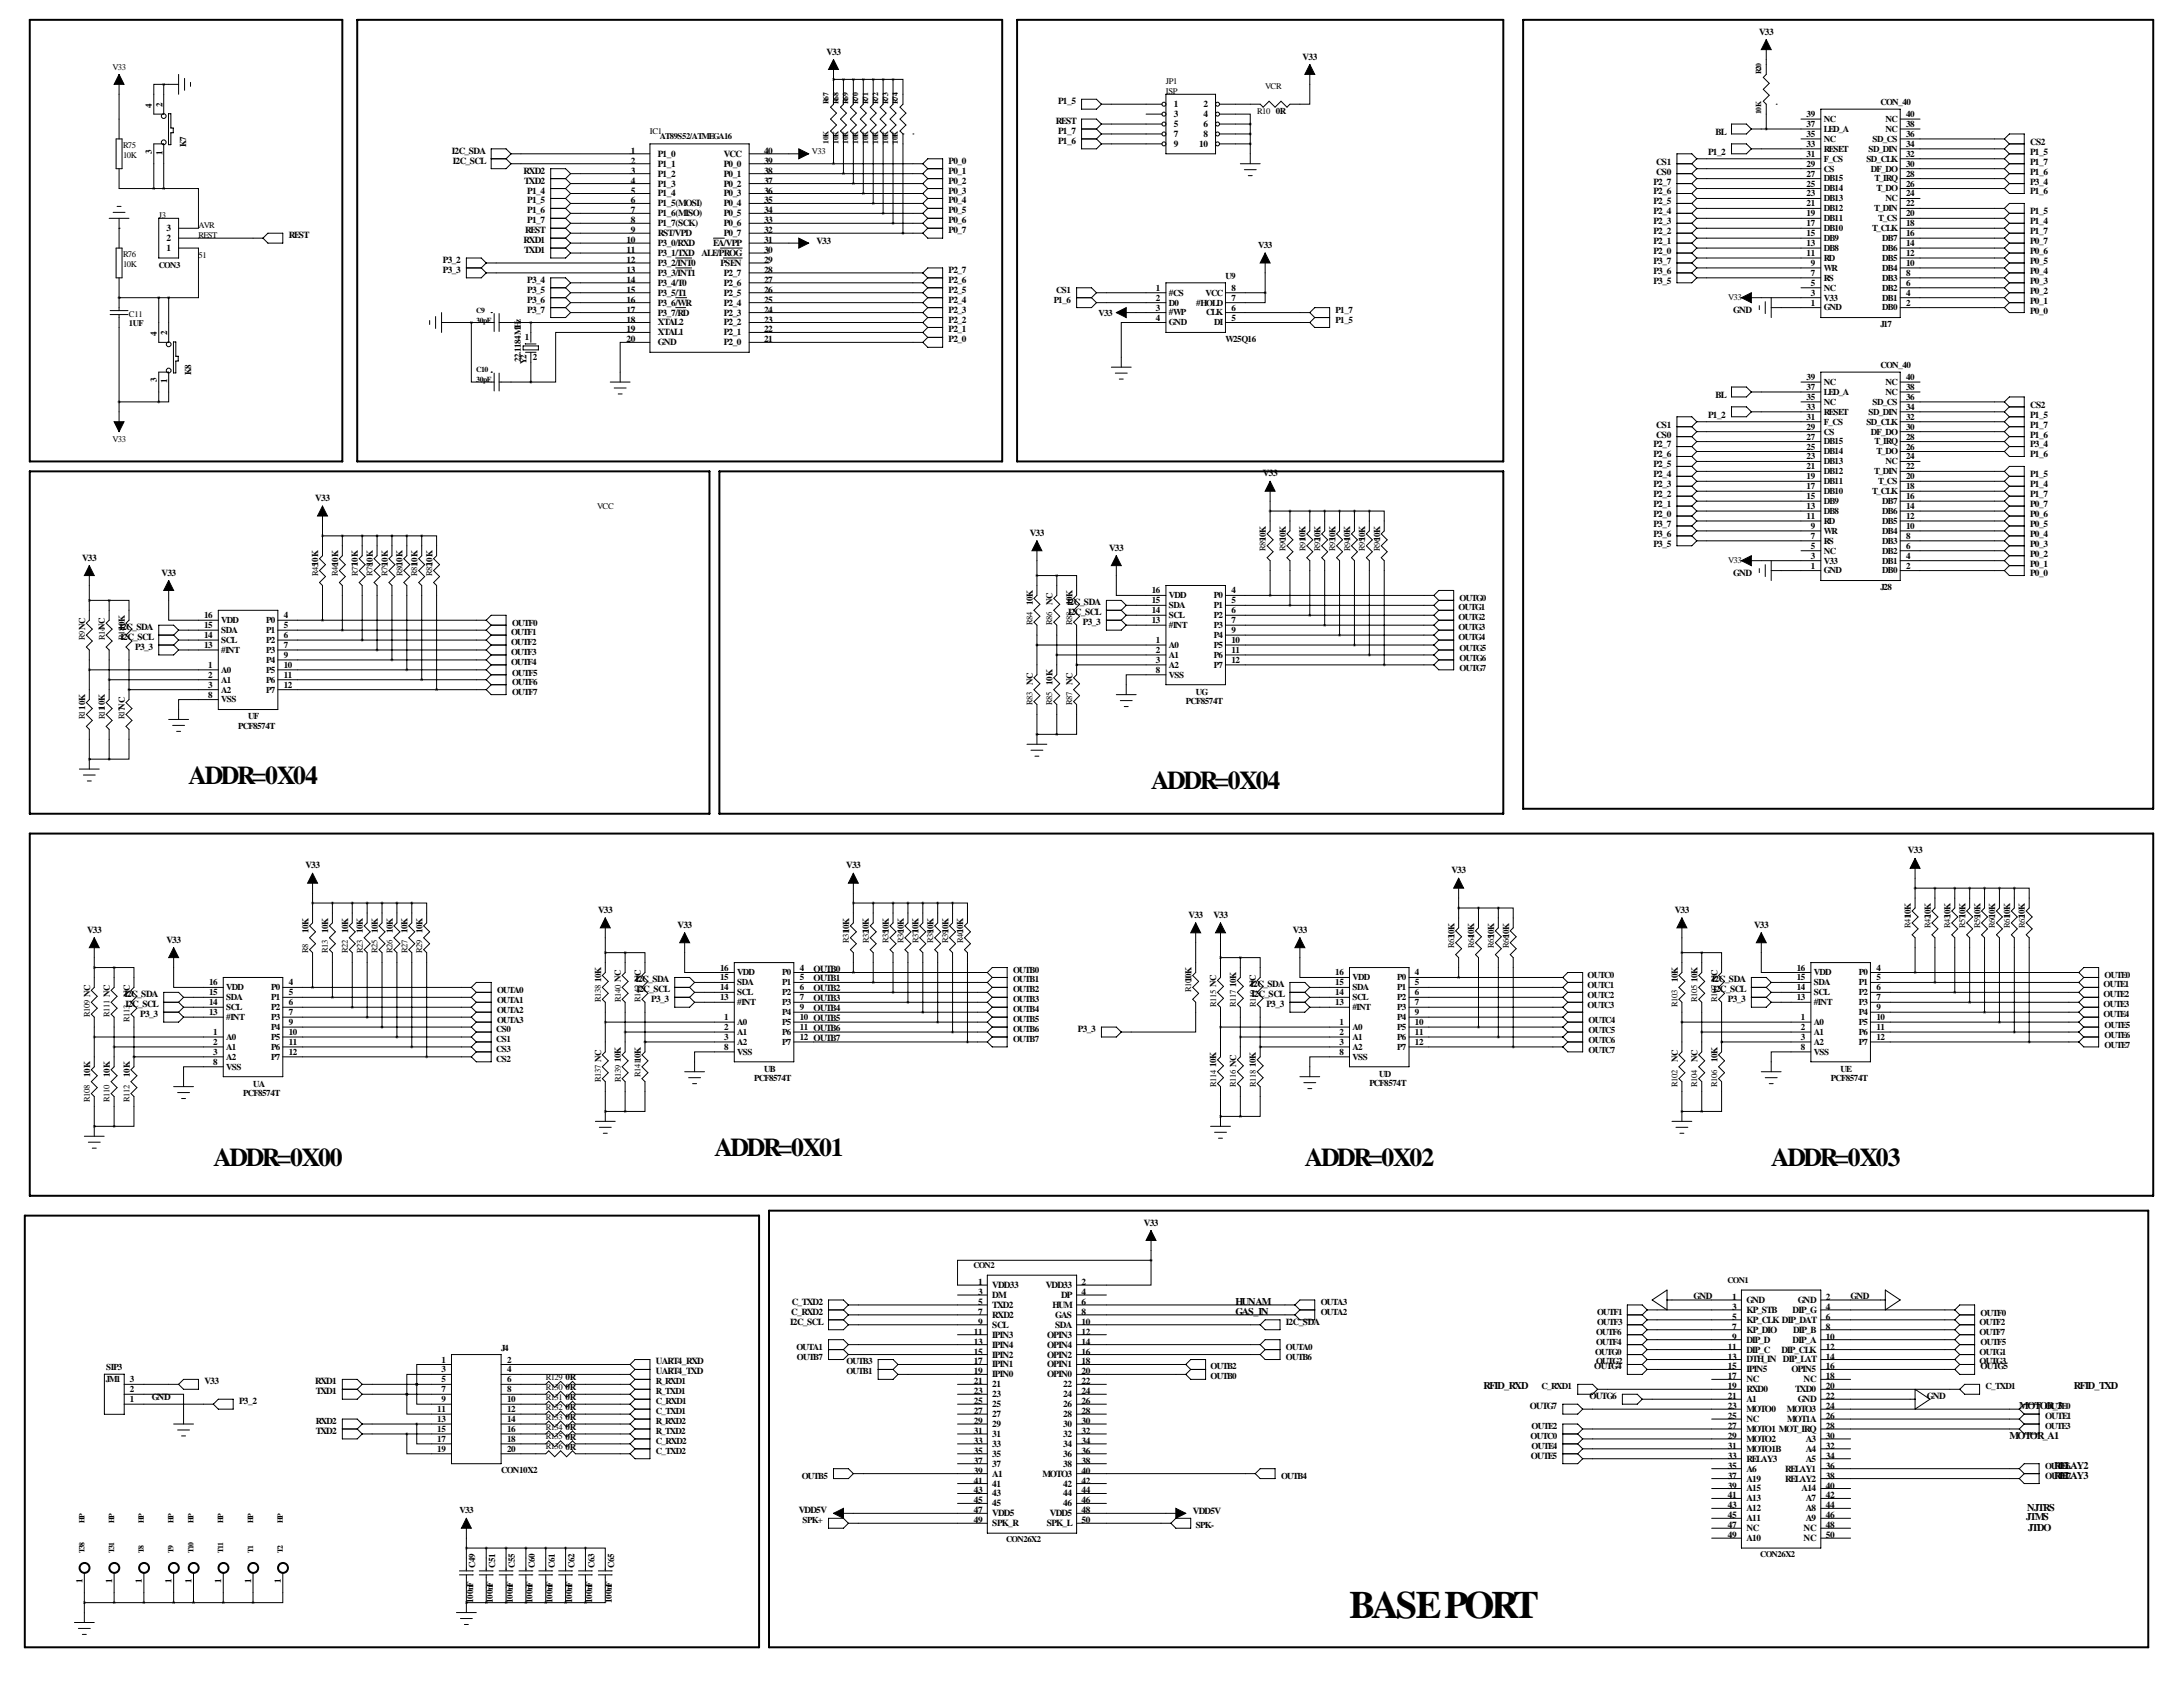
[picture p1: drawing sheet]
<svg xmlns="http://www.w3.org/2000/svg" width="559mm" height="432mm" viewBox="0 0 559 432" stroke-linecap="round" stroke-linejoin="round" font-family="sans-serif">
<defs><g id="words">
<text font-size="9.9" x="345.4" y="414">BASE PORT</text>
<g font-size="6.6">
<text x="48.3" y="200.7">ADDR=0X04</text>
<text x="294.6" y="201.9">ADDR=0X04</text>
<text x="54.6" y="298.4">ADDR=0X00</text>
<text x="182.9" y="295.9">ADDR=0X01</text>
<text x="334" y="298.4">ADDR=0X02</text>
<text x="453.4" y="298.4">ADDR=0X03</text>
</g>
<g font-size="2.6">
<text x="316.2" y="334">HUNAM</text>
<text x="316.2" y="336.5">GAS_IN</text>
<text x="379.7" y="355.6">RFID_RXD</text>
<text x="530.9" y="355.6">RFID_TXD</text>
<text x="516.9" y="360.7">MOTOR_3</text>
<text x="514.3" y="368.3">MOTOR_A1</text>
<text x="525.8" y="375.9">RELAY2</text>
<text x="525.8" y="378.5">RELAY3</text>
<text x="518.7" y="389.1">JTMS</text>
<text x="518.9" y="386.8">NJTRS</text>
<text x="519.2" y="391.9">JTDO</text>
</g>
<g font-size="2.4">
<text x="450.3" y="8.9">V33</text>
<text x="211.5" y="14">V33</text>
<text x="333.4" y="15.2">V33</text>
<text x="270.9" y="26.7">P1_5</text>
<text x="300.5" y="27.4">1</text>
<text x="300.5" y="30">3</text>
<text x="308" y="27.4">2</text>
<text x="308" y="30">4</text>
<text x="270.3" y="31.8">REST</text>
<text x="270.9" y="34.3">P1_7</text>
<text x="300.5" y="32.5">5</text>
<text x="300.5" y="35">7</text>
<text x="308" y="32.5">6</text>
<text x="308" y="35">8</text>
<text x="439.1" y="34.5">BL</text>
<text x="115.7" y="39.4">I2C_SDA</text>
<text x="115.9" y="41.9">I2C_SCL</text>
<text x="161.5" y="39.4">1</text>
<text x="161.5" y="41.9">2</text>
<text x="168.4" y="40.1">P1_0</text>
<text x="185.3" y="40.1">VCC</text>
<text x="195.6" y="41.9">39</text>
<text x="195.6" y="39.4">40</text>
<text x="242.8" y="41.9">P0_0</text>
<text x="270.9" y="36.8">P1_6</text>
<text x="300.5" y="37.6">9</text>
<text x="306.9" y="37.6">10</text>
<text x="437.2" y="39.6">P1_2</text>
<text x="519.7" y="37.1">CS2</text>
<text x="519.7" y="39.6">P1_5</text>
<text x="134" y="44.4">RXD2</text>
<text x="134.1" y="47">TXD2</text>
<text x="161.5" y="44.4">3</text>
<text x="161.5" y="47">4</text>
<text x="168.4" y="42.7">P1_1</text>
<text x="168.4" y="45.2">P1_2</text>
<text x="168.4" y="47.7">P1_3</text>
<text x="185.3" y="47.7">P0_2</text>
<text x="185.3" y="45.2">P0_1</text>
<text x="185.3" y="42.7">P0_0</text>
<text x="195.6" y="47">37</text>
<text x="195.6" y="44.4">38</text>
<text x="242.8" y="47">P0_2</text>
<text x="242.8" y="44.4">P0_1</text>
<text x="423.3" y="47.2">P2_7</text>
<text x="423.9" y="44.7">CS0</text>
<text x="423.9" y="42.1">CS1</text>
<text x="519.7" y="42.1">P1_7</text>
<text x="519.7" y="44.7">P1_6</text>
<text x="519.7" y="47.2">P3_4</text>
<text x="135" y="49.5">P1_4</text>
<text x="135" y="52.1">P1_5</text>
<text x="161.5" y="49.5">5</text>
<text x="161.5" y="52.1">6</text>
<text x="168.4" y="50.3">P1_4</text>
<text x="168.4" y="52.8">P1_5(MOSI)</text>
<text x="185.3" y="52.8">P0_4</text>
<text x="185.3" y="50.3">P0_3</text>
<text x="195.6" y="52.1">35</text>
<text x="195.6" y="49.5">36</text>
<text x="242.8" y="52.1">P0_4</text>
<text x="242.8" y="49.5">P0_3</text>
<text x="423.3" y="52.3">P2_5</text>
<text x="423.3" y="49.8">P2_6</text>
<text x="519.7" y="49.8">P1_6</text>
<text x="42.6" y="59.2">3</text>
<text x="134.4" y="59.7">REST</text>
<text x="135" y="54.6">P1_6</text>
<text x="135" y="57.1">P1_7</text>
<text x="161.5" y="54.6">7</text>
<text x="161.5" y="57.1">8</text>
<text x="161.5" y="59.7">9</text>
<text x="168.4" y="55.4">P1_6(MISO)</text>
<text x="168.4" y="57.9">P1_7(SCK)</text>
<text x="185.3" y="57.9">P0_6</text>
<text x="185.3" y="55.4">P0_5</text>
<text x="195.6" y="59.7">32</text>
<text x="195.6" y="57.1">33</text>
<text x="195.6" y="54.6">34</text>
<text x="242.8" y="59.7">P0_7</text>
<text x="242.8" y="57.1">P0_6</text>
<text x="242.8" y="54.6">P0_5</text>
<text x="423.3" y="59.9">P2_2</text>
<text x="423.3" y="57.4">P2_3</text>
<text x="423.3" y="54.8">P2_4</text>
<text x="519.7" y="59.9">P1_7</text>
<text x="519.7" y="57.4">P1_4</text>
<text x="519.7" y="54.8">P1_5</text>
<text x="42.6" y="64.3">1</text>
<text x="42.6" y="61.7">2</text>
<text x="73.9" y="61">REST</text>
<text x="134" y="62.2">RXD1</text>
<text x="134.1" y="64.8">TXD1</text>
<text x="160.4" y="62.2">10</text>
<text x="160.4" y="64.8">11</text>
<text x="168.4" y="60.4">RST/VPD</text>
<text x="168.4" y="63">P3_0/RXD</text>
<text x="168.4" y="65.5">P3_1/TXD</text>
<text x="179.5" y="65.5">ALE/PROG</text>
<text x="182.5" y="63">EA/VPP</text>
<text x="185.3" y="60.4">P0_7</text>
<text x="195.6" y="64.8">30</text>
<text x="195.6" y="62.2">31</text>
<text x="209" y="62.5">V33</text>
<text x="423.3" y="65">P2_0</text>
<text x="423.3" y="62.5">P2_1</text>
<text x="519.7" y="65">P0_6</text>
<text x="519.7" y="62.5">P0_7</text>
<text x="113.4" y="67.3">P3_2</text>
<text x="113.4" y="69.8">P3_3</text>
<text x="160.4" y="67.3">12</text>
<text x="160.4" y="69.8">13</text>
<text x="168.4" y="68.1">P3_2/INT0</text>
<text x="168.4" y="70.6">P3_3/INT1</text>
<text x="184.4" y="68.1">PSEN</text>
<text x="185.3" y="70.6">P2_7</text>
<text x="195.6" y="69.8">28</text>
<text x="195.6" y="67.3">29</text>
<text x="242.8" y="69.8">P2_7</text>
<text x="423.3" y="70.1">P3_6</text>
<text x="423.3" y="67.5">P3_7</text>
<text x="519.7" y="70.1">P0_4</text>
<text x="519.7" y="67.5">P0_5</text>
<text x="135" y="72.4">P3_4</text>
<text x="135" y="74.9">P3_5</text>
<text x="135" y="77.5">P3_6</text>
<text x="160.4" y="72.4">14</text>
<text x="160.4" y="74.9">15</text>
<text x="160.4" y="77.5">16</text>
<text x="168.4" y="73.1">P3_4/T0</text>
<text x="168.4" y="75.7">P3_5/T1</text>
<text x="185.3" y="75.7">P2_5</text>
<text x="185.3" y="73.1">P2_6</text>
<text x="195.6" y="77.5">25</text>
<text x="195.6" y="74.9">26</text>
<text x="195.6" y="72.4">27</text>
<text x="242.8" y="77.5">P2_4</text>
<text x="242.8" y="74.9">P2_5</text>
<text x="242.8" y="72.4">P2_6</text>
<text x="423.3" y="72.6">P3_5</text>
<text x="519.7" y="77.7">P0_1</text>
<text x="519.7" y="75.2">P0_2</text>
<text x="519.7" y="72.6">P0_3</text>
<text x="135" y="80">P3_7</text>
<text x="160.4" y="80">17</text>
<text x="160.4" y="82.6">18</text>
<text x="168.4" y="78.2">P3_6/WR</text>
<text x="168.4" y="80.8">P3_7/RD</text>
<text x="168.4" y="83.3">XTAL2</text>
<text x="185.3" y="83.3">P2_2</text>
<text x="185.3" y="80.8">P2_3</text>
<text x="185.3" y="78.2">P2_4</text>
<text x="195.6" y="82.6">23</text>
<text x="195.6" y="80">24</text>
<text x="242.8" y="82.6">P2_2</text>
<text x="242.8" y="80">P2_3</text>
<text x="443.7" y="80">GND</text>
<text x="519.7" y="80.2">P0_0</text>
<text x="160.4" y="85.1">19</text>
<text x="160.4" y="87.6">20</text>
<text x="168.4" y="85.8">XTAL1</text>
<text x="168.4" y="88.4">GND</text>
<text x="185.3" y="88.4">P2_0</text>
<text x="185.3" y="85.8">P2_1</text>
<text x="195.6" y="87.6">21</text>
<text x="195.6" y="85.1">22</text>
<text x="242.8" y="87.6">P2_0</text>
<text x="242.8" y="85.1">P2_1</text>
<text x="439.1" y="101.8">BL</text>
<text x="437.2" y="106.9">P1_2</text>
<text x="519.7" y="104.4">CS2</text>
<text x="519.7" y="106.9">P1_5</text>
<text x="423.9" y="112">CS0</text>
<text x="423.9" y="109.5">CS1</text>
<text x="519.7" y="109.5">P1_7</text>
<text x="519.7" y="112">P1_6</text>
<text x="423.3" y="119.6">P2_5</text>
<text x="423.3" y="117.1">P2_6</text>
<text x="423.3" y="114.5">P2_7</text>
<text x="519.7" y="114.5">P3_4</text>
<text x="519.7" y="117.1">P1_6</text>
<text x="323.3" y="121.9">V33</text>
<text x="423.3" y="124.7">P2_3</text>
<text x="423.3" y="122.2">P2_4</text>
<text x="519.7" y="124.7">P1_4</text>
<text x="519.7" y="122.2">P1_5</text>
<text x="80.7" y="128.3">V33</text>
<text x="423.3" y="129.8">P2_1</text>
<text x="423.3" y="127.2">P2_2</text>
<text x="519.7" y="129.8">P0_7</text>
<text x="519.7" y="127.2">P1_7</text>
<text x="263.6" y="137.2">V33</text>
<text x="423.3" y="137.4">P3_6</text>
<text x="423.3" y="134.9">P3_7</text>
<text x="423.3" y="132.3">P2_0</text>
<text x="519.7" y="137.4">P0_4</text>
<text x="519.7" y="134.9">P0_5</text>
<text x="519.7" y="132.3">P0_6</text>
<text x="21" y="143.5">V33</text>
<text x="283.9" y="141">V33</text>
<text x="423.3" y="139.9">P3_5</text>
<text x="519.7" y="142.5">P0_2</text>
<text x="519.7" y="139.9">P0_3</text>
<text x="41.3" y="147.3">V33</text>
<text x="443.7" y="147.3">GND</text>
<text x="519.7" y="147.6">P0_0</text>
<text x="519.7" y="145">P0_1</text>
<text x="273.1" y="154.9">I2C_SDA</text>
<text x="30.6" y="161.3">I2C_SDA</text>
<text x="273.4" y="157.5">I2C_SCL</text>
<text x="277.2" y="160">P3_3</text>
<text x="30.8" y="163.8">I2C_SCL</text>
<text x="34.6" y="166.4">P3_3</text>
<text x="488.4" y="218.4">V33</text>
<text x="78.2" y="222.2">V33</text>
<text x="216.6" y="222.2">V33</text>
<text x="371.5" y="223.5">V33</text>
<text x="153.1" y="233.7">V33</text>
<text x="428.7" y="233.7">V33</text>
<text x="22.3" y="238.8">V33</text>
<text x="173.4" y="237.5">V33</text>
<text x="304.2" y="234.9">V33</text>
<text x="310.6" y="234.9">V33</text>
<text x="330.9" y="238.8">V33</text>
<text x="449" y="237.5">V33</text>
<text x="42.6" y="241.3">V33</text>
<text x="162.6" y="251.5">I2C_SDA</text>
<text x="208.3" y="248.7">OUTB0</text>
<text x="208.3" y="251.2">OUTB1</text>
<text x="438.2" y="251.5">I2C_SDA</text>
<text x="31.8" y="255.3">I2C_SDA</text>
<text x="32.1" y="257.8">I2C_SCL</text>
<text x="162.9" y="254">I2C_SCL</text>
<text x="166.7" y="256.5">P3_3</text>
<text x="208.3" y="253.7">OUTB2</text>
<text x="208.3" y="256.3">OUTB3</text>
<text x="320.1" y="252.7">I2C_SDA</text>
<text x="320.4" y="255.3">I2C_SCL</text>
<text x="324.2" y="257.8">P3_3</text>
<text x="438.5" y="254">I2C_SCL</text>
<text x="442.3" y="256.5">P3_3</text>
<text x="35.9" y="260.3">P3_3</text>
<text x="208.3" y="258.8">OUTB4</text>
<text x="275.9" y="264.2">P3_3</text>
<text x="292.8" y="313.7">V33</text>
<text x="250.4" y="328.9">1</text>
<text x="254" y="329.7">VDD33</text>
<text x="267.7" y="329.7">VDD33</text>
<text x="276.9" y="328.9">2</text>
<text x="202.7" y="334">C_TXD2</text>
<text x="250.4" y="331.5">3</text>
<text x="250.4" y="334">5</text>
<text x="254" y="332.2">DM</text>
<text x="254" y="334.8">TXD2</text>
<text x="269.4" y="334.8">HUM</text>
<text x="271.6" y="332.2">DP</text>
<text x="276.9" y="331.5">4</text>
<text x="276.9" y="334">6</text>
<text x="433.5" y="332.5">GND</text>
<text x="443.4" y="332.7">1</text>
<text x="443.4" y="335.3">3</text>
<text x="447" y="333.5">GND</text>
<text x="460.2" y="333.5">GND</text>
<text x="467.4" y="332.7">2</text>
<text x="467.4" y="335.3">4</text>
<text x="473.7" y="332.5">GND</text>
<text x="202.3" y="339.1">I2C_SCL</text>
<text x="202.6" y="336.5">C_RXD2</text>
<text x="249.3" y="341.6">11</text>
<text x="250.4" y="336.5">7</text>
<text x="250.4" y="339.1">9</text>
<text x="254" y="337.3">RXD2</text>
<text x="254" y="339.8">SCL</text>
<text x="270.1" y="337.3">GAS</text>
<text x="270.1" y="339.8">SDA</text>
<text x="276.9" y="336.5">8</text>
<text x="276.9" y="339.1">10</text>
<text x="276.9" y="341.6">12</text>
<text x="329.2" y="339.1">I2C_SDA</text>
<text x="443.4" y="337.8">5</text>
<text x="443.4" y="340.4">7</text>
<text x="447" y="336">KP_STB</text>
<text x="447" y="338.6">KP_CLK DIP_DAT</text>
<text x="447" y="341.1">KP_DIO</text>
<text x="458.8" y="336">DIP_G</text>
<text x="459" y="341.1">DIP_B</text>
<text x="467.4" y="337.8">6</text>
<text x="467.4" y="340.4">8</text>
<text x="249.3" y="344.2">13</text>
<text x="249.3" y="346.7">15</text>
<text x="254" y="342.4">IPIN3</text>
<text x="254" y="344.9">IPIN4</text>
<text x="254" y="347.5">IPIN2</text>
<text x="268.1" y="342.4">OPIN3</text>
<text x="268.1" y="344.9">OPIN4</text>
<text x="268.1" y="347.5">OPIN2</text>
<text x="276.9" y="344.2">14</text>
<text x="276.9" y="346.7">16</text>
<text x="442.3" y="345.4">11</text>
<text x="442.3" y="348">13</text>
<text x="443.4" y="342.9">9</text>
<text x="447" y="343.7">DIP_D</text>
<text x="447" y="346.2">DIP_C</text>
<text x="456" y="346.2">DIP_CLK</text>
<text x="458.8" y="343.7">DIP_A</text>
<text x="467.4" y="342.9">10</text>
<text x="467.4" y="345.4">12</text>
<text x="467.4" y="348">14</text>
<text x="167.9" y="351.8">UART4_TXD</text>
<text x="167.9" y="349.2">UART4_RXD</text>
<text x="249.3" y="349.2">17</text>
<text x="249.3" y="351.8">19</text>
<text x="254" y="350">IPIN1</text>
<text x="254" y="352.5">IPIN0</text>
<text x="268.1" y="350">OPIN1</text>
<text x="268.1" y="352.5">OPIN0</text>
<text x="276.9" y="349.2">18</text>
<text x="276.9" y="351.8">20</text>
<text x="408.1" y="350.5">OUTG4</text>
<text x="442.3" y="350.5">15</text>
<text x="442.3" y="353.1">17</text>
<text x="447" y="348.7">DTH_IN</text>
<text x="447" y="351.3">IPIN5</text>
<text x="447" y="353.8">NC</text>
<text x="456.4" y="348.7">DIP_LAT</text>
<text x="458.6" y="351.3">OPIN5</text>
<text x="461.7" y="353.8">NC</text>
<text x="467.4" y="350.5">16</text>
<text x="467.4" y="353.1">18</text>
<text x="507" y="350.5">OUTG5</text>
<text x="38.9" y="358.4">GND</text>
<text x="52.3" y="354.3">V33</text>
<text x="61.2" y="359.4">P3_2</text>
<text x="80.7" y="354.3">RXD1</text>
<text x="80.8" y="356.9">TXD1</text>
<text x="249.3" y="354.3">21</text>
<text x="249.3" y="356.9">23</text>
<text x="249.3" y="359.4">25</text>
<text x="254" y="355.1">21</text>
<text x="254" y="357.6">23</text>
<text x="272.1" y="355.1">22</text>
<text x="272.1" y="357.6">24</text>
<text x="276.9" y="354.3">22</text>
<text x="276.9" y="356.9">24</text>
<text x="276.9" y="359.4">26</text>
<text x="406.8" y="358.1">OUTG6</text>
<text x="442.3" y="355.6">19</text>
<text x="442.3" y="358.1">21</text>
<text x="447" y="356.4">RXD0</text>
<text x="447" y="358.9">A1</text>
<text x="459.5" y="356.4">TXD0</text>
<text x="460.2" y="358.9">GND</text>
<text x="467.4" y="355.6">20</text>
<text x="467.4" y="358.1">22</text>
<text x="493.2" y="358.1">GND</text>
<text x="249.3" y="361.9">27</text>
<text x="249.3" y="364.5">29</text>
<text x="254" y="360.2">25</text>
<text x="254" y="362.7">27</text>
<text x="254" y="365.2">29</text>
<text x="272.1" y="360.2">26</text>
<text x="272.1" y="362.7">28</text>
<text x="272.1" y="365.2">30</text>
<text x="276.9" y="361.9">28</text>
<text x="276.9" y="364.5">30</text>
<text x="391.6" y="360.7">OUTG7</text>
<text x="442.3" y="360.7">23</text>
<text x="442.3" y="363.2">25</text>
<text x="442.3" y="365.8">27</text>
<text x="447" y="361.4">MOTO0</text>
<text x="447" y="364">NC</text>
<text x="457.3" y="361.4">MOTO3</text>
<text x="457.5" y="364">MOT1A</text>
<text x="467.4" y="360.7">24</text>
<text x="467.4" y="363.2">26</text>
<text x="467.4" y="365.8">28</text>
<text x="523.5" y="363.2">OUTE1</text>
<text x="80.8" y="367">TXD2</text>
<text x="249.3" y="367">31</text>
<text x="249.3" y="369.6">33</text>
<text x="254" y="367.8">31</text>
<text x="254" y="370.3">33</text>
<text x="272.1" y="367.8">32</text>
<text x="272.1" y="370.3">34</text>
<text x="276.9" y="367">32</text>
<text x="276.9" y="369.6">34</text>
<text x="442.3" y="368.3">29</text>
<text x="442.3" y="370.8">31</text>
<text x="447" y="366.5">MOTO1 MOT_IRQ</text>
<text x="447" y="369.1">MOTO2</text>
<text x="447" y="371.6">MOTO1B</text>
<text x="462.2" y="369.1">A3</text>
<text x="462.2" y="371.6">A4</text>
<text x="467.4" y="368.3">30</text>
<text x="467.4" y="370.8">32</text>
<text x="249.3" y="372.1">35</text>
<text x="249.3" y="374.6">37</text>
<text x="249.3" y="377.2">39</text>
<text x="254" y="372.9">35</text>
<text x="254" y="375.4">37</text>
<text x="254" y="377.9">A1</text>
<text x="266.8" y="377.9">MOTO3</text>
<text x="272.1" y="372.9">36</text>
<text x="272.1" y="375.4">38</text>
<text x="276.9" y="372.1">36</text>
<text x="276.9" y="374.6">38</text>
<text x="276.9" y="377.2">40</text>
<text x="391.9" y="373.4">OUTE5</text>
<text x="442.3" y="373.4">33</text>
<text x="442.3" y="375.9">35</text>
<text x="447" y="374.1">RELAY3</text>
<text x="447" y="376.7">A6</text>
<text x="456.9" y="376.7">RELAY1</text>
<text x="462.2" y="374.1">A5</text>
<text x="467.4" y="373.4">34</text>
<text x="467.4" y="375.9">36</text>
<text x="249.3" y="379.7">41</text>
<text x="249.3" y="382.3">43</text>
<text x="254" y="380.5">41</text>
<text x="254" y="383">43</text>
<text x="272.1" y="380.5">42</text>
<text x="272.1" y="383">44</text>
<text x="276.9" y="379.7">42</text>
<text x="276.9" y="382.3">44</text>
<text x="442.3" y="378.5">37</text>
<text x="442.3" y="381">39</text>
<text x="442.3" y="383.5">41</text>
<text x="447" y="379.2">A19</text>
<text x="447" y="381.8">A15</text>
<text x="456.9" y="379.2">RELAY2</text>
<text x="461.2" y="381.8">A14</text>
<text x="467.4" y="378.5">38</text>
<text x="467.4" y="381">40</text>
<text x="467.4" y="383.5">42</text>
<text x="523.5" y="378.5">OUTE7</text>
<text x="204.5" y="387.3">VDD5V</text>
<text x="249.3" y="384.8">45</text>
<text x="249.3" y="387.3">47</text>
<text x="249.3" y="389.9">49</text>
<text x="254" y="385.6">45</text>
<text x="254" y="388.1">VDD5</text>
<text x="268.8" y="388.1">VDD5</text>
<text x="272.1" y="385.6">46</text>
<text x="276.9" y="384.8">46</text>
<text x="276.9" y="387.3">48</text>
<text x="276.9" y="389.9">50</text>
<text x="305.4" y="387.6">VDD5V</text>
<text x="442.3" y="386.1">43</text>
<text x="442.3" y="388.6">45</text>
<text x="447" y="384.3">A13</text>
<text x="447" y="386.8">A12</text>
<text x="447" y="389.4">A11</text>
<text x="462.2" y="384.3">A7</text>
<text x="462.2" y="386.8">A8</text>
<text x="462.2" y="389.4">A9</text>
<text x="467.4" y="386.1">44</text>
<text x="467.4" y="388.6">46</text>
<text x="254" y="390.6">SPK_R</text>
<text x="267.9" y="390.6">SPK_L</text>
<text x="442.3" y="391.2">47</text>
<text x="442.3" y="393.7">49</text>
<text x="447" y="391.9">NC</text>
<text x="447" y="394.5">A10</text>
<text x="461.7" y="391.9">NC</text>
<text x="461.7" y="394.5">NC</text>
<text x="467.4" y="391.2">48</text>
<text x="467.4" y="393.7">50</text>
</g>
<g font-size="2.3">
<text x="38.9" y="27.7" transform="rotate(-90 38.9 27.7)">4</text>
<text x="41.6" y="27.4" transform="rotate(-90 41.6 27.4)">2</text>
<text x="326.6" y="29.2">0R</text>
<text x="462.5" y="30">39</text>
<text x="481.3" y="26.9">CON_40</text>
<text x="487.9" y="30">40</text>
<text x="462.5" y="35.1">35</text>
<text x="462.5" y="32.5">37</text>
<text x="466.9" y="33.8">LED_A</text>
<text x="466.9" y="31.2">NC</text>
<text x="482.6" y="33.8">NC</text>
<text x="482.6" y="31.2">NC</text>
<text x="487.9" y="35.1">36</text>
<text x="487.9" y="32.5">38</text>
<text x="38.9" y="39.4" transform="rotate(-90 38.9 39.4)">3</text>
<text x="41.6" y="39.7" transform="rotate(-90 41.6 39.7)">1</text>
<text x="47.7" y="37.6" transform="rotate(-90 47.7 37.6)">K7</text>
<text x="462.5" y="40.1">31</text>
<text x="462.5" y="37.6">33</text>
<text x="466.9" y="41.4">F_CS</text>
<text x="466.9" y="38.8">RESET</text>
<text x="466.9" y="36.3">NC</text>
<text x="477.7" y="41.4">SD_CLK</text>
<text x="478.3" y="38.8">SD_DIN</text>
<text x="479.3" y="36.3">SD_CS</text>
<text x="487.9" y="40.1">32</text>
<text x="487.9" y="37.6">34</text>
<text x="462.5" y="47.8">25</text>
<text x="462.5" y="45.2">27</text>
<text x="462.5" y="42.7">29</text>
<text x="466.9" y="46.5">DB15</text>
<text x="466.9" y="43.9">CS</text>
<text x="478.9" y="43.9">DF_DO</text>
<text x="479.9" y="46.5">T_IRQ</text>
<text x="487.9" y="47.8">26</text>
<text x="487.9" y="45.2">28</text>
<text x="487.9" y="42.7">30</text>
<text x="462.5" y="52.8">21</text>
<text x="462.5" y="50.3">23</text>
<text x="466.9" y="51.5">DB13</text>
<text x="466.9" y="49">DB14</text>
<text x="480.4" y="49">T_DO</text>
<text x="482.6" y="51.5">NC</text>
<text x="487.9" y="52.8">22</text>
<text x="487.9" y="50.3">24</text>
<text x="462.5" y="57.9">17</text>
<text x="462.5" y="55.4">19</text>
<text x="466.9" y="59.2">DB10</text>
<text x="466.9" y="56.6">DB11</text>
<text x="466.9" y="54.1">DB12</text>
<text x="479.2" y="59.2">T_CLK</text>
<text x="479.7" y="54.1">T_DIN</text>
<text x="480.8" y="56.6">T_CS</text>
<text x="487.9" y="57.9">18</text>
<text x="487.9" y="55.4">20</text>
<text x="322.1" y="63.5">V33</text>
<text x="462.5" y="65.5">11</text>
<text x="462.5" y="63">13</text>
<text x="462.5" y="60.5">15</text>
<text x="466.9" y="64.2">DB8</text>
<text x="466.9" y="61.7">DB9</text>
<text x="481.8" y="64.2">DB6</text>
<text x="481.8" y="61.7">DB7</text>
<text x="487.9" y="65.5">12</text>
<text x="487.9" y="63">14</text>
<text x="487.9" y="60.5">16</text>
<text x="313.7" y="71.4">U9</text>
<text x="463.5" y="70.6">7</text>
<text x="463.5" y="68.1">9</text>
<text x="466.9" y="71.9">RS</text>
<text x="466.9" y="69.3">WR</text>
<text x="466.9" y="66.8">RD</text>
<text x="481.8" y="71.9">DB3</text>
<text x="481.8" y="69.3">DB4</text>
<text x="481.8" y="66.8">DB5</text>
<text x="487.9" y="70.6">8</text>
<text x="487.9" y="68.1">10</text>
<text x="269.7" y="77.5">P1_6</text>
<text x="270.4" y="74.9">CS1</text>
<text x="295.9" y="74.4">1</text>
<text x="295.9" y="77">2</text>
<text x="299.2" y="75.7">#CS</text>
<text x="308.6" y="75.7">VCC</text>
<text x="315.2" y="74.4">8</text>
<text x="315.2" y="77">7</text>
<text x="463.5" y="75.7">3</text>
<text x="463.5" y="73.2">5</text>
<text x="466.9" y="76.9">V33</text>
<text x="466.9" y="74.4">NC</text>
<text x="481.8" y="76.9">DB1</text>
<text x="481.8" y="74.4">DB2</text>
<text x="487.9" y="75.7">4</text>
<text x="487.9" y="73.2">6</text>
<text x="281.2" y="80.8">V33</text>
<text x="295.9" y="79.5">3</text>
<text x="295.9" y="82">4</text>
<text x="299.2" y="78.2">D0</text>
<text x="299.2" y="80.7">#WP</text>
<text x="299.2" y="83.3">GND</text>
<text x="306.2" y="78.2">#HOLD</text>
<text x="308.7" y="80.7">CLK</text>
<text x="310.8" y="83.3">DI</text>
<text x="315.2" y="79.5">6</text>
<text x="315.2" y="82">5</text>
<text x="341.9" y="82.6">P1_5</text>
<text x="341.9" y="80">P1_7</text>
<text x="463.5" y="78.2">1</text>
<text x="466.9" y="79.5">GND</text>
<text x="481.3" y="83.8">J17</text>
<text x="481.8" y="79.5">DB0</text>
<text x="487.9" y="78.2">2</text>
<text x="40.1" y="86.1" transform="rotate(-90 40.1 86.1)">4</text>
<text x="42.8" y="85.9" transform="rotate(-90 42.8 85.9)">2</text>
<text x="134.3" y="87.1">1</text>
<text x="313.7" y="87.6">W25Q16</text>
<text x="133.3" y="92.7" transform="rotate(-90 133.3 92.7)">22.1184MHz</text>
<text x="134.8" y="93.2" transform="rotate(-90 134.8 93.2)">Y2</text>
<text x="136.4" y="92.1">2</text>
<text x="481.3" y="94.2">CON_40</text>
<text x="40.1" y="97.8" transform="rotate(-90 40.1 97.8)">3</text>
<text x="42.8" y="98.1" transform="rotate(-90 42.8 98.1)">1</text>
<text x="49" y="96.1" transform="rotate(-90 49 96.1)">K8</text>
<text x="462.5" y="99.8">37</text>
<text x="462.5" y="97.3">39</text>
<text x="466.9" y="101.1">LED_A</text>
<text x="466.9" y="98.5">NC</text>
<text x="482.6" y="101.1">NC</text>
<text x="482.6" y="98.5">NC</text>
<text x="487.9" y="99.8">38</text>
<text x="487.9" y="97.3">40</text>
<text x="462.5" y="107.4">31</text>
<text x="462.5" y="104.9">33</text>
<text x="462.5" y="102.4">35</text>
<text x="466.9" y="106.1">RESET</text>
<text x="466.9" y="103.6">NC</text>
<text x="478.3" y="106.1">SD_DIN</text>
<text x="479.3" y="103.6">SD_CS</text>
<text x="487.9" y="107.4">32</text>
<text x="487.9" y="104.9">34</text>
<text x="487.9" y="102.4">36</text>
<text x="462.5" y="112.5">27</text>
<text x="462.5" y="110">29</text>
<text x="466.9" y="113.8">DB15</text>
<text x="466.9" y="111.2">CS</text>
<text x="466.9" y="108.7">F_CS</text>
<text x="477.7" y="108.7">SD_CLK</text>
<text x="478.9" y="111.2">DF_DO</text>
<text x="479.9" y="113.8">T_IRQ</text>
<text x="487.9" y="112.5">28</text>
<text x="487.9" y="110">30</text>
<text x="462.5" y="117.6">23</text>
<text x="462.5" y="115.1">25</text>
<text x="466.9" y="118.8">DB13</text>
<text x="466.9" y="116.3">DB14</text>
<text x="480.4" y="116.3">T_DO</text>
<text x="482.6" y="118.8">NC</text>
<text x="487.9" y="117.6">24</text>
<text x="487.9" y="115.1">26</text>
<text x="462.5" y="125.2">17</text>
<text x="462.5" y="122.7">19</text>
<text x="462.5" y="120.1">21</text>
<text x="466.9" y="123.9">DB11</text>
<text x="466.9" y="121.4">DB12</text>
<text x="479.7" y="121.4">T_DIN</text>
<text x="480.8" y="123.9">T_CS</text>
<text x="487.9" y="125.2">18</text>
<text x="487.9" y="122.7">20</text>
<text x="487.9" y="120.1">22</text>
<text x="462.5" y="130.3">13</text>
<text x="462.5" y="127.8">15</text>
<text x="466.9" y="131.5">DB8</text>
<text x="466.9" y="129">DB9</text>
<text x="466.9" y="126.5">DB10</text>
<text x="479.2" y="126.5">T_CLK</text>
<text x="481.8" y="131.5">DB6</text>
<text x="481.8" y="129">DB7</text>
<text x="487.9" y="130.3">14</text>
<text x="487.9" y="127.8">16</text>
<text x="462.5" y="132.8">11</text>
<text x="463.5" y="137.9">7</text>
<text x="463.5" y="135.4">9</text>
<text x="466.9" y="136.6">WR</text>
<text x="466.9" y="134.1">RD</text>
<text x="481.8" y="136.6">DB4</text>
<text x="481.8" y="134.1">DB5</text>
<text x="487.9" y="137.9">8</text>
<text x="487.9" y="135.4">10</text>
<text x="487.9" y="132.8">12</text>
<text x="463.5" y="143">3</text>
<text x="463.5" y="140.5">5</text>
<text x="466.9" y="141.7">NC</text>
<text x="466.9" y="139.2">RS</text>
<text x="481.8" y="141.7">DB2</text>
<text x="481.8" y="139.2">DB3</text>
<text x="487.9" y="143">4</text>
<text x="487.9" y="140.5">6</text>
<text x="463.5" y="145.5">1</text>
<text x="466.9" y="146.8">GND</text>
<text x="466.9" y="144.2">V33</text>
<text x="481.8" y="146.8">DB0</text>
<text x="481.8" y="144.2">DB1</text>
<text x="487.9" y="145.5">2</text>
<text x="264.4" y="154.9" transform="rotate(-90 264.4 154.9)">10K</text>
<text x="269.4" y="154.9" transform="rotate(-90 269.4 154.9)">NC</text>
<text x="274.5" y="154.9" transform="rotate(-90 274.5 154.9)">10K</text>
<text x="294.8" y="151.9">16</text>
<text x="294.8" y="154.4">15</text>
<text x="299.2" y="153.1">VDD</text>
<text x="299.2" y="155.7">SDA</text>
<text x="310.7" y="153.1">P0</text>
<text x="310.7" y="155.7">P1</text>
<text x="315.2" y="151.9">4</text>
<text x="315.2" y="154.4">5</text>
<text x="373.6" y="153.9">OUTG0</text>
<text x="481.3" y="151.1">J28</text>
<text x="52.2" y="158.2">16</text>
<text x="52.2" y="160.8">15</text>
<text x="56.6" y="159.5">VDD</text>
<text x="68.1" y="159.5">P0</text>
<text x="72.6" y="158.2">4</text>
<text x="72.6" y="160.8">5</text>
<text x="131.1" y="160.2">OUTF0</text>
<text x="294.8" y="157">14</text>
<text x="294.8" y="159.5">13</text>
<text x="299.2" y="158.2">SCL</text>
<text x="299.2" y="160.8">#INT</text>
<text x="310.7" y="158.2">P2</text>
<text x="310.7" y="160.8">P3</text>
<text x="315.2" y="157">6</text>
<text x="315.2" y="159.5">7</text>
<text x="373.4" y="156.2">OUTG1</text>
<text x="373.4" y="158.8">OUTG2</text>
<text x="373.4" y="161.3">OUTG3</text>
<text x="52.2" y="163.3">14</text>
<text x="52.2" y="165.9">13</text>
<text x="56.6" y="162">SDA</text>
<text x="56.6" y="164.6">SCL</text>
<text x="56.6" y="167.1">#INT</text>
<text x="68.1" y="162">P1</text>
<text x="68.1" y="164.6">P2</text>
<text x="68.1" y="167.1">P3</text>
<text x="72.6" y="163.3">6</text>
<text x="72.6" y="165.9">7</text>
<text x="130.8" y="162.6">OUTF1</text>
<text x="130.8" y="165.1">OUTF2</text>
<text x="130.8" y="167.6">OUTF3</text>
<text x="295.9" y="164.6">1</text>
<text x="295.9" y="167.1">2</text>
<text x="299.2" y="165.8">A0</text>
<text x="310.7" y="165.8">P5</text>
<text x="310.7" y="163.3">P4</text>
<text x="315.2" y="167.1">11</text>
<text x="315.2" y="164.6">10</text>
<text x="315.2" y="162.1">9</text>
<text x="373.4" y="163.8">OUTG4</text>
<text x="373.6" y="166.6">OUTG5</text>
<text x="53.3" y="170.9">1</text>
<text x="53.3" y="173.5">2</text>
<text x="56.6" y="172.2">A0</text>
<text x="68.1" y="172.2">P5</text>
<text x="68.1" y="169.6">P4</text>
<text x="72.6" y="173.5">11</text>
<text x="72.6" y="170.9">10</text>
<text x="72.6" y="168.4">9</text>
<text x="130.8" y="170.2">OUTF4</text>
<text x="131.1" y="172.9">OUTF5</text>
<text x="295.9" y="169.7">3</text>
<text x="295.9" y="172.2">8</text>
<text x="299.2" y="168.4">A1</text>
<text x="299.2" y="170.9">A2</text>
<text x="299.2" y="173.5">VSS</text>
<text x="310.7" y="170.9">P7</text>
<text x="310.7" y="168.4">P6</text>
<text x="315.2" y="169.7">12</text>
<text x="373.6" y="171.6">OUTG7</text>
<text x="373.6" y="169.1">OUTG6</text>
<text x="53.3" y="176">3</text>
<text x="53.3" y="178.6">8</text>
<text x="56.6" y="174.7">A1</text>
<text x="56.6" y="177.3">A2</text>
<text x="56.6" y="179.8">VSS</text>
<text x="68.1" y="177.3">P7</text>
<text x="68.1" y="174.7">P6</text>
<text x="72.6" y="176">12</text>
<text x="131.1" y="178">OUTF7</text>
<text x="131.1" y="175.5">OUTF6</text>
<text x="264.4" y="175.3" transform="rotate(-90 264.4 175.3)">NC</text>
<text x="269.4" y="175.3" transform="rotate(-90 269.4 175.3)">10K</text>
<text x="274.5" y="175.3" transform="rotate(-90 274.5 175.3)">NC</text>
<text x="306.1" y="177.8">UG</text>
<text x="63.5" y="184.1">UF</text>
<text x="303.5" y="180.3">PCF8574T</text>
<text x="61" y="186.6">PCF8574T</text>
<text x="78.9" y="238.8" transform="rotate(-90 78.9 238.8)">10K</text>
<text x="84" y="238.8" transform="rotate(-90 84 238.8)">10K</text>
<text x="89.1" y="238.8" transform="rotate(-90 89.1 238.8)">10K</text>
<text x="92.9" y="238.8" transform="rotate(-90 92.9 238.8)">10K</text>
<text x="96.7" y="238.8" transform="rotate(-90 96.7 238.8)">10K</text>
<text x="100.5" y="238.8" transform="rotate(-90 100.5 238.8)">10K</text>
<text x="104.3" y="238.8" transform="rotate(-90 104.3 238.8)">10K</text>
<text x="108.1" y="238.8" transform="rotate(-90 108.1 238.8)">10K</text>
<text x="153.9" y="251.5" transform="rotate(-90 153.9 251.5)">10K</text>
<text x="184.3" y="248.4">16</text>
<text x="184.3" y="251">15</text>
<text x="188.7" y="249.7">VDD</text>
<text x="200.2" y="249.7">P0</text>
<text x="204.7" y="248.4">4</text>
<text x="204.7" y="251">5</text>
<text x="259.3" y="248.9">OUTB0</text>
<text x="259.3" y="251.5">OUTB1</text>
<text x="305" y="251.5" transform="rotate(-90 305 251.5)">10K</text>
<text x="341.8" y="249.7">16</text>
<text x="346.2" y="250.9">VDD</text>
<text x="357.7" y="250.9">P0</text>
<text x="362.2" y="249.7">4</text>
<text x="406.4" y="250.4">OUTC0</text>
<text x="429.5" y="251.5" transform="rotate(-90 429.5 251.5)">10K</text>
<text x="434.5" y="251.5" transform="rotate(-90 434.5 251.5)">10K</text>
<text x="459.9" y="248.4">16</text>
<text x="459.9" y="251">15</text>
<text x="464.3" y="249.7">VDD</text>
<text x="475.8" y="249.7">P0</text>
<text x="480.3" y="248.4">4</text>
<text x="480.3" y="251">5</text>
<text x="538.7" y="250.4">OUTE0</text>
<text x="33.2" y="255.3" transform="rotate(-90 33.2 255.3)">NC</text>
<text x="53.5" y="252.2">16</text>
<text x="53.5" y="254.8">15</text>
<text x="53.5" y="257.3">14</text>
<text x="57.9" y="253.5">VDD</text>
<text x="57.9" y="256">SDA</text>
<text x="69.4" y="253.5">P0</text>
<text x="69.4" y="256">P1</text>
<text x="73.9" y="252.2">4</text>
<text x="73.9" y="254.8">5</text>
<text x="73.9" y="257.3">6</text>
<text x="127.3" y="256.7">OUTA1</text>
<text x="127.3" y="254.2">OUTA0</text>
<text x="184.3" y="253.5">14</text>
<text x="184.3" y="256">13</text>
<text x="188.7" y="252.2">SDA</text>
<text x="188.7" y="254.7">SCL</text>
<text x="188.7" y="257.3">#INT</text>
<text x="200.2" y="252.2">P1</text>
<text x="200.2" y="254.7">P2</text>
<text x="200.2" y="257.3">P3</text>
<text x="204.7" y="253.5">6</text>
<text x="204.7" y="256">7</text>
<text x="259.3" y="254">OUTB2</text>
<text x="259.3" y="256.5">OUTB3</text>
<text x="316.4" y="252.7" transform="rotate(-90 316.4 252.7)">10K</text>
<text x="341.8" y="252.2">15</text>
<text x="341.8" y="254.8">14</text>
<text x="341.8" y="257.3">13</text>
<text x="346.2" y="253.5">SDA</text>
<text x="346.2" y="256">SCL</text>
<text x="357.7" y="253.5">P1</text>
<text x="357.7" y="256">P2</text>
<text x="362.2" y="252.2">5</text>
<text x="362.2" y="254.8">6</text>
<text x="362.2" y="257.3">7</text>
<text x="406.4" y="255.5">OUTC2</text>
<text x="406.4" y="252.9">OUTC1</text>
<text x="459.9" y="253.5">14</text>
<text x="459.9" y="256">13</text>
<text x="464.3" y="252.2">SDA</text>
<text x="464.3" y="254.7">SCL</text>
<text x="464.3" y="257.3">#INT</text>
<text x="475.8" y="252.2">P1</text>
<text x="475.8" y="254.7">P2</text>
<text x="475.8" y="257.3">P3</text>
<text x="480.3" y="253.5">6</text>
<text x="480.3" y="256">7</text>
<text x="538.5" y="252.7">OUTE1</text>
<text x="538.5" y="255.3">OUTE2</text>
<text x="538.5" y="257.8">OUTE3</text>
<text x="53.5" y="259.8">13</text>
<text x="57.9" y="258.5">SCL</text>
<text x="57.9" y="261.1">#INT</text>
<text x="69.4" y="258.5">P2</text>
<text x="69.4" y="261.1">P3</text>
<text x="69.4" y="263.6">P4</text>
<text x="73.9" y="259.8">7</text>
<text x="73.9" y="262.4">9</text>
<text x="127.3" y="261.8">OUTA3</text>
<text x="127.3" y="259.3">OUTA2</text>
<text x="185.4" y="261.1">1</text>
<text x="185.4" y="263.7">2</text>
<text x="188.7" y="262.4">A0</text>
<text x="200.2" y="262.4">P5</text>
<text x="200.2" y="259.8">P4</text>
<text x="204.7" y="263.7">11 OUTB6</text>
<text x="204.7" y="261.1">10 OUTB5</text>
<text x="204.7" y="258.6">9</text>
<text x="259.3" y="259.1">OUTB4</text>
<text x="259.3" y="261.6">OUTB5</text>
<text x="342.9" y="262.4">1</text>
<text x="346.2" y="263.6">A0</text>
<text x="346.2" y="258.5">#INT</text>
<text x="357.7" y="258.5">P3</text>
<text x="357.7" y="263.6">P5</text>
<text x="357.7" y="261.1">P4</text>
<text x="362.2" y="262.4">10</text>
<text x="362.2" y="259.8">9</text>
<text x="406.4" y="258">OUTC3</text>
<text x="406.7" y="261.8">OUTC4</text>
<text x="461" y="261.1">1</text>
<text x="461" y="263.7">2</text>
<text x="464.3" y="262.4">A0</text>
<text x="475.8" y="262.4">P5</text>
<text x="475.8" y="259.8">P4</text>
<text x="480.3" y="263.7">11</text>
<text x="480.3" y="261.1">10</text>
<text x="480.3" y="258.6">9</text>
<text x="538.5" y="260.3">OUTE4</text>
<text x="538.7" y="263.1">OUTE5</text>
<text x="54.6" y="264.9">1</text>
<text x="54.6" y="267.5">2</text>
<text x="57.9" y="266.2">A0</text>
<text x="57.9" y="268.7">A1</text>
<text x="69.4" y="268.7">P6</text>
<text x="69.4" y="266.2">P5</text>
<text x="73.9" y="267.5">11</text>
<text x="73.9" y="264.9">10</text>
<text x="127" y="264.2">CS0</text>
<text x="127" y="266.7">CS1</text>
<text x="127" y="269.2">CS3</text>
<text x="185.4" y="266.2">3</text>
<text x="185.4" y="268.7">8</text>
<text x="188.7" y="264.9">A1</text>
<text x="188.7" y="267.4">A2</text>
<text x="188.7" y="270">VSS</text>
<text x="200.2" y="267.4">P7</text>
<text x="200.2" y="264.9">P6</text>
<text x="204.7" y="266.2">12 OUTB7</text>
<text x="259.3" y="264.2">OUTB6</text>
<text x="259.3" y="266.7">OUTB7</text>
<text x="342.9" y="264.9">2</text>
<text x="342.9" y="267.5">3</text>
<text x="346.2" y="266.2">A1</text>
<text x="346.2" y="268.7">A2</text>
<text x="357.7" y="268.7">P7</text>
<text x="357.7" y="266.2">P6</text>
<text x="362.2" y="267.5">12</text>
<text x="362.2" y="264.9">11</text>
<text x="406.7" y="269.4">OUTC7</text>
<text x="406.7" y="266.9">OUTC6</text>
<text x="406.7" y="264.4">OUTC5</text>
<text x="461" y="266.2">3</text>
<text x="461" y="268.7">8</text>
<text x="464.3" y="264.9">A1</text>
<text x="464.3" y="267.4">A2</text>
<text x="464.3" y="270">VSS</text>
<text x="475.8" y="267.4">P7</text>
<text x="475.8" y="264.9">P6</text>
<text x="480.3" y="266.2">12</text>
<text x="538.7" y="268.2">OUTE7</text>
<text x="538.7" y="265.6">OUTE6</text>
<text x="23.1" y="275.6" transform="rotate(-90 23.1 275.6)">10K</text>
<text x="28.1" y="275.6" transform="rotate(-90 28.1 275.6)">10K</text>
<text x="33.2" y="275.6" transform="rotate(-90 33.2 275.6)">10K</text>
<text x="54.6" y="270">3</text>
<text x="54.6" y="272.5">8</text>
<text x="57.9" y="271.2">A2</text>
<text x="57.9" y="273.8">VSS</text>
<text x="69.4" y="271.2">P7</text>
<text x="73.9" y="270">12</text>
<text x="127" y="271.8">CS2</text>
<text x="158.9" y="271.8" transform="rotate(-90 158.9 271.8)">10K</text>
<text x="195.6" y="274.3">UB</text>
<text x="311.3" y="273" transform="rotate(-90 311.3 273)">10K</text>
<text x="321.5" y="273" transform="rotate(-90 321.5 273)">10K</text>
<text x="342.9" y="270">8</text>
<text x="346.2" y="271.2">VSS</text>
<text x="353.1" y="275.6">UD</text>
<text x="429.5" y="271.8" transform="rotate(-90 429.5 271.8)">NC</text>
<text x="434.5" y="271.8" transform="rotate(-90 434.5 271.8)">NC</text>
<text x="439.6" y="271.8" transform="rotate(-90 439.6 271.8)">10K</text>
<text x="471.2" y="274.3">UE</text>
<text x="62.2" y="280.6">PCF8574T</text>
<text x="64.8" y="278.1">UA</text>
<text x="193" y="276.8">PCF8574T</text>
<text x="350.5" y="278.1">PCF8574T</text>
<text x="468.6" y="276.8">PCF8574T</text>
<text x="338.1" y="334">OUTA3</text>
<text x="338.1" y="336.5">OUTA2</text>
<text x="408.6" y="341.8">OUTF6</text>
<text x="408.8" y="336.5">OUTF1</text>
<text x="408.8" y="339.1">OUTF3</text>
<text x="506.7" y="339.1">OUTF2</text>
<text x="506.7" y="341.6">OUTF7</text>
<text x="507" y="336.7">OUTF0</text>
<text x="128.3" y="345.7">J4</text>
<text x="203.8" y="345.6">OUTA1</text>
<text x="329.2" y="345.6">OUTA0</text>
<text x="408.3" y="346.9">OUTG0</text>
<text x="408.6" y="344.4">OUTF4</text>
<text x="506.7" y="346.7">OUTG1</text>
<text x="507" y="344.4">OUTF5</text>
<text x="27.1" y="353.8">JM1</text>
<text x="27.2" y="350.8">SIP3</text>
<text x="33.3" y="353.8">3</text>
<text x="113" y="348.7">1</text>
<text x="113" y="351.3">3</text>
<text x="113" y="353.8">5</text>
<text x="129.8" y="348.7">2</text>
<text x="129.8" y="351.3">4</text>
<text x="129.8" y="353.8">6</text>
<text x="144.8" y="353.3">0R</text>
<text x="204" y="348.2">OUTB7</text>
<text x="216.7" y="349.2">OUTB3</text>
<text x="216.7" y="351.8">OUTB1</text>
<text x="309.9" y="350.5">OUTB2</text>
<text x="309.9" y="353.1">OUTB0</text>
<text x="329.2" y="348.2">OUTB6</text>
<text x="408.6" y="349.2">OUTG2</text>
<text x="506.7" y="349.2">OUTG3</text>
<text x="33.3" y="358.9">1</text>
<text x="33.3" y="356.4">2</text>
<text x="113" y="356.4">7</text>
<text x="113" y="358.9">9</text>
<text x="129.8" y="356.4">8</text>
<text x="129.8" y="358.9">10</text>
<text x="144.8" y="355.8">0R</text>
<text x="144.8" y="358.3">0R</text>
<text x="167.9" y="356.9">R_TXD1</text>
<text x="167.9" y="354.3">R_RXD1</text>
<text x="167.9" y="359.4">C_RXD1</text>
<text x="394.6" y="355.6">C_RXD1</text>
<text x="508.3" y="355.6">C_TXD1</text>
<text x="80.8" y="364.5">RXD2</text>
<text x="111.9" y="361.4">11</text>
<text x="111.9" y="364">13</text>
<text x="129.8" y="361.4">12</text>
<text x="129.8" y="364">14</text>
<text x="144.8" y="360.9">0R</text>
<text x="144.8" y="363.4">0R</text>
<text x="144.8" y="366">0R</text>
<text x="167.9" y="364.5">R_RXD2</text>
<text x="167.9" y="361.9">C_TXD1</text>
<text x="392.1" y="365.8">OUTE2</text>
<text x="523.5" y="365.8">OUTE3</text>
<text x="523.5" y="360.7">OUTE0</text>
<text x="111.9" y="366.5">15</text>
<text x="111.9" y="369.1">17</text>
<text x="111.9" y="371.6">19</text>
<text x="129.8" y="366.5">16</text>
<text x="129.8" y="369.1">18</text>
<text x="129.8" y="371.6">20</text>
<text x="144.8" y="368.5">0R</text>
<text x="144.8" y="371">0R</text>
<text x="167.9" y="367">R_TXD2</text>
<text x="167.9" y="369.6">C_RXD2</text>
<text x="391.8" y="368.3">OUTC0</text>
<text x="392.1" y="370.8">OUTE4</text>
<text x="128.3" y="377.1">CON10X2</text>
<text x="167.9" y="372.1">C_TXD2</text>
<text x="523.5" y="375.9">OUTE6</text>
<text x="205.2" y="378.7">OUTB5</text>
<text x="327.9" y="378.7">OUTB4</text>
<text x="117.6" y="387.3">V33</text>
<text x="205.4" y="389.9">SPK+</text>
<text x="306.1" y="391.2">SPK-</text>
<text x="121.7" y="401.3" transform="rotate(-90 121.7 401.3)">C49</text>
<text x="126.7" y="401.3" transform="rotate(-90 126.7 401.3)">C51</text>
<text x="131.8" y="401.3" transform="rotate(-90 131.8 401.3)">C55</text>
<text x="136.9" y="401.3" transform="rotate(-90 136.9 401.3)">C60</text>
<text x="142" y="401.3" transform="rotate(-90 142 401.3)">C61</text>
<text x="147.1" y="401.3" transform="rotate(-90 147.1 401.3)">C62</text>
<text x="152.1" y="401.3" transform="rotate(-90 152.1 401.3)">C63</text>
<text x="157.2" y="401.3" transform="rotate(-90 157.2 401.3)">C65</text>
<text x="21.1" y="405.2" transform="rotate(-90 21.1 405.2)">1</text>
<text x="28.7" y="405.2" transform="rotate(-90 28.7 405.2)">1</text>
<text x="36.3" y="405.2" transform="rotate(-90 36.3 405.2)">1</text>
<text x="43.9" y="405.2" transform="rotate(-90 43.9 405.2)">1</text>
<text x="49" y="405.2" transform="rotate(-90 49 405.2)">1</text>
<text x="56.6" y="405.2" transform="rotate(-90 56.6 405.2)">1</text>
<text x="64.3" y="405.2" transform="rotate(-90 64.3 405.2)">1</text>
<text x="71.9" y="405.2" transform="rotate(-90 71.9 405.2)">1</text>
<text x="121.1" y="410.2" transform="rotate(-90 121.1 410.2)">100nF</text>
<text x="126.2" y="410.2" transform="rotate(-90 126.2 410.2)">100nF</text>
<text x="131.3" y="410.2" transform="rotate(-90 131.3 410.2)">100nF</text>
<text x="136.3" y="410.2" transform="rotate(-90 136.3 410.2)">100nF</text>
<text x="141.4" y="410.2" transform="rotate(-90 141.4 410.2)">100nF</text>
<text x="146.5" y="410.2" transform="rotate(-90 146.5 410.2)">100nF</text>
<text x="151.6" y="410.2" transform="rotate(-90 151.6 410.2)">100nF</text>
<text x="156.7" y="410.2" transform="rotate(-90 156.7 410.2)">100nF</text>
</g>
<g font-size="2.2">
<text x="28.8" y="17.9">V33</text>
<text x="298.4" y="21.6">JP1</text>
<text x="323.8" y="22.9">VCR</text>
<text x="298.4" y="24.1">ISP</text>
<text x="321.8" y="29.2">R10</text>
<text x="166.4" y="34.3">IC1</text>
<text x="168.9" y="35.6">AT89S52/ATMEGA16</text>
<text x="31.5" y="37.8">R75</text>
<text x="31.5" y="40.4">10K</text>
<text x="207.8" y="39.4">V33</text>
<text x="40.6" y="55.9">J3</text>
<text x="50.8" y="58.4">AVR</text>
<text x="31.5" y="65.8">R76</text>
<text x="50.8" y="61">REST</text>
<text x="31.5" y="68.3">10K</text>
<text x="40.6" y="68.6">CON3</text>
<text x="50.8" y="66">51</text>
<text x="442.4" y="76.9">V33</text>
<text x="33" y="81">C11</text>
<text x="33" y="83.6">1UF</text>
<text x="28.8" y="113">V33</text>
<text x="152.9" y="130.2">VCC</text>
<text x="324" y="141" transform="rotate(-90 324 141)">R8910K</text>
<text x="329.1" y="141" transform="rotate(-90 329.1 141)">R9010K</text>
<text x="334.1" y="141" transform="rotate(-90 334.1 141)">R9110K</text>
<text x="338" y="141" transform="rotate(-90 338 141)">R9210K</text>
<text x="341.8" y="141" transform="rotate(-90 341.8 141)">R9310K</text>
<text x="345.6" y="141" transform="rotate(-90 345.6 141)">R9410K</text>
<text x="349.4" y="141" transform="rotate(-90 349.4 141)">R9510K</text>
<text x="353.2" y="141" transform="rotate(-90 353.2 141)">R9610K</text>
<text x="81.4" y="147.3" transform="rotate(-90 81.4 147.3)">R4510K</text>
<text x="86.5" y="147.3" transform="rotate(-90 86.5 147.3)">R4610K</text>
<text x="91.6" y="147.3" transform="rotate(-90 91.6 147.3)">R7710K</text>
<text x="95.4" y="147.3" transform="rotate(-90 95.4 147.3)">R7810K</text>
<text x="99.2" y="147.3" transform="rotate(-90 99.2 147.3)">R7910K</text>
<text x="103" y="147.3" transform="rotate(-90 103 147.3)">R8010K</text>
<text x="106.8" y="147.3" transform="rotate(-90 106.8 147.3)">R8110K</text>
<text x="110.6" y="147.3" transform="rotate(-90 110.6 147.3)">R8210K</text>
<text x="442.4" y="144.2">V33</text>
<text x="264.3" y="160" transform="rotate(-90 264.3 160)">R84</text>
<text x="269.4" y="160" transform="rotate(-90 269.4 160)">R86</text>
<text x="274.5" y="160" transform="rotate(-90 274.5 160)">R88</text>
<text x="21.7" y="163.8" transform="rotate(-90 21.7 163.8)">R9NC</text>
<text x="26.8" y="163.8" transform="rotate(-90 26.8 163.8)">R14NC</text>
<text x="31.9" y="163.8" transform="rotate(-90 31.9 163.8)">R1810K</text>
<text x="21.7" y="184.1" transform="rotate(-90 21.7 184.1)">R110K</text>
<text x="26.8" y="184.1" transform="rotate(-90 26.8 184.1)">R1110K</text>
<text x="31.9" y="184.1" transform="rotate(-90 31.9 184.1)">R17NC</text>
<text x="264.3" y="180.3" transform="rotate(-90 264.3 180.3)">R83</text>
<text x="269.4" y="180.3" transform="rotate(-90 269.4 180.3)">R85</text>
<text x="274.5" y="180.3" transform="rotate(-90 274.5 180.3)">R87</text>
<text x="489.1" y="237.5" transform="rotate(-90 489.1 237.5)">R4110K</text>
<text x="494.2" y="237.5" transform="rotate(-90 494.2 237.5)">R4210K</text>
<text x="499.2" y="237.5" transform="rotate(-90 499.2 237.5)">R4310K</text>
<text x="503.1" y="237.5" transform="rotate(-90 503.1 237.5)">R5710K</text>
<text x="506.9" y="237.5" transform="rotate(-90 506.9 237.5)">R5910K</text>
<text x="510.7" y="237.5" transform="rotate(-90 510.7 237.5)">R6010K</text>
<text x="514.5" y="237.5" transform="rotate(-90 514.5 237.5)">R6110K</text>
<text x="518.3" y="237.5" transform="rotate(-90 518.3 237.5)">R6210K</text>
<text x="78.9" y="243.8" transform="rotate(-90 78.9 243.8)">R8</text>
<text x="84" y="243.8" transform="rotate(-90 84 243.8)">R13</text>
<text x="89" y="243.8" transform="rotate(-90 89 243.8)">R22</text>
<text x="92.8" y="243.8" transform="rotate(-90 92.8 243.8)">R23</text>
<text x="96.7" y="243.8" transform="rotate(-90 96.7 243.8)">R25</text>
<text x="100.5" y="243.8" transform="rotate(-90 100.5 243.8)">R26</text>
<text x="104.3" y="243.8" transform="rotate(-90 104.3 243.8)">R27</text>
<text x="108.1" y="243.8" transform="rotate(-90 108.1 243.8)">R29</text>
<text x="217.3" y="241.3" transform="rotate(-90 217.3 241.3)">R3110K</text>
<text x="222.4" y="241.3" transform="rotate(-90 222.4 241.3)">R3210K</text>
<text x="227.5" y="241.3" transform="rotate(-90 227.5 241.3)">R3510K</text>
<text x="231.3" y="241.3" transform="rotate(-90 231.3 241.3)">R3610K</text>
<text x="235.1" y="241.3" transform="rotate(-90 235.1 241.3)">R3710K</text>
<text x="238.9" y="241.3" transform="rotate(-90 238.9 241.3)">R3810K</text>
<text x="242.7" y="241.3" transform="rotate(-90 242.7 241.3)">R3910K</text>
<text x="246.5" y="241.3" transform="rotate(-90 246.5 241.3)">R4010K</text>
<text x="372.2" y="242.6" transform="rotate(-90 372.2 242.6)">R6310K</text>
<text x="377.3" y="242.6" transform="rotate(-90 377.3 242.6)">R6410K</text>
<text x="382.4" y="242.6" transform="rotate(-90 382.4 242.6)">R6510K</text>
<text x="386.2" y="242.6" transform="rotate(-90 386.2 242.6)">R6610K</text>
<text x="153.8" y="256.5" transform="rotate(-90 153.8 256.5)">R138</text>
<text x="158.9" y="256.5" transform="rotate(-90 158.9 256.5)">R140 NC</text>
<text x="164" y="256.5" transform="rotate(-90 164 256.5)">R142 NC</text>
<text x="304.9" y="254" transform="rotate(-90 304.9 254)">R101</text>
<text x="311.3" y="257.8" transform="rotate(-90 311.3 257.8)">R115 NC</text>
<text x="316.4" y="257.8" transform="rotate(-90 316.4 257.8)">R117</text>
<text x="321.4" y="257.8" transform="rotate(-90 321.4 257.8)">R119 NC</text>
<text x="429.4" y="257.8" transform="rotate(-90 429.4 257.8)">R103</text>
<text x="434.5" y="256.5" transform="rotate(-90 434.5 256.5)">R105</text>
<text x="439.6" y="256.5" transform="rotate(-90 439.6 256.5)">R107 NC</text>
<text x="23" y="260.3" transform="rotate(-90 23 260.3)">R109 NC</text>
<text x="28.1" y="260.3" transform="rotate(-90 28.1 260.3)">R111 NC</text>
<text x="33.2" y="261.6" transform="rotate(-90 33.2 261.6)">R113</text>
<text x="164" y="275.6" transform="rotate(-90 164 275.6)">R14110K</text>
<text x="23" y="281.9" transform="rotate(-90 23 281.9)">R108</text>
<text x="28.1" y="281.9" transform="rotate(-90 28.1 281.9)">R110</text>
<text x="33.2" y="281.9" transform="rotate(-90 33.2 281.9)">R112</text>
<text x="153.8" y="276.9" transform="rotate(-90 153.8 276.9)">R137 NC</text>
<text x="158.9" y="276.9" transform="rotate(-90 158.9 276.9)">R139</text>
<text x="311.3" y="278.1" transform="rotate(-90 311.3 278.1)">R114</text>
<text x="316.4" y="278.1" transform="rotate(-90 316.4 278.1)">R116 NC</text>
<text x="321.4" y="278.1" transform="rotate(-90 321.4 278.1)">R118</text>
<text x="429.4" y="278.1" transform="rotate(-90 429.4 278.1)">R102</text>
<text x="434.5" y="278.1" transform="rotate(-90 434.5 278.1)">R104</text>
<text x="439.6" y="278.1" transform="rotate(-90 439.6 278.1)">R106</text>
<text x="249.2" y="324.6">CON2</text>
<text x="442.2" y="328.4">CON1</text>
<text x="139.7" y="353.2">R129</text>
<text x="139.7" y="355.7">R130</text>
<text x="139.7" y="358.3">R131</text>
<text x="139.7" y="360.8">R132</text>
<text x="139.7" y="363.4">R133</text>
<text x="139.7" y="365.9">R134</text>
<text x="139.7" y="368.4">R135</text>
<text x="139.7" y="371">R136</text>
<text x="257.6" y="394.7">CON26X2</text>
<text x="450.6" y="398.5">CON26X2</text>
</g>
<g font-size="2">
<text x="450.8" y="19.1" transform="rotate(-90 450.8 19.1)">R20</text>
<text x="212.1" y="26.7" transform="rotate(-90 212.1 26.7)">R67</text>
<text x="214.6" y="26.7" transform="rotate(-90 214.6 26.7)">R68</text>
<text x="217.2" y="26.7" transform="rotate(-90 217.2 26.7)">R69</text>
<text x="219.7" y="26.7" transform="rotate(-90 219.7 26.7)">R70</text>
<text x="222.2" y="26.7" transform="rotate(-90 222.2 26.7)">R71</text>
<text x="224.8" y="26.7" transform="rotate(-90 224.8 26.7)">R72</text>
<text x="227.3" y="26.7" transform="rotate(-90 227.3 26.7)">R73</text>
<text x="229.9" y="26.7" transform="rotate(-90 229.9 26.7)">R74</text>
<text x="450.8" y="29.2" transform="rotate(-90 450.8 29.2)">10K</text>
<text x="212.1" y="36.8" transform="rotate(-90 212.1 36.8)">10K</text>
<text x="214.6" y="36.8" transform="rotate(-90 214.6 36.8)">10K</text>
<text x="217.2" y="36.8" transform="rotate(-90 217.2 36.8)">10K</text>
<text x="219.7" y="36.8" transform="rotate(-90 219.7 36.8)">10K</text>
<text x="222.2" y="36.8" transform="rotate(-90 222.2 36.8)">10K</text>
<text x="224.8" y="36.8" transform="rotate(-90 224.8 36.8)">10K</text>
<text x="227.3" y="36.8" transform="rotate(-90 227.3 36.8)">10K</text>
<text x="229.9" y="36.8" transform="rotate(-90 229.9 36.8)">10K</text>
<text x="121.9" y="80">C9</text>
<text x="121.9" y="82.6">30pF</text>
<text x="121.9" y="95.3">C10</text>
<text x="121.9" y="97.8">30pF</text>
<text x="21.6" y="389.9" transform="rotate(-90 21.6 389.9)">HP</text>
<text x="29.2" y="389.9" transform="rotate(-90 29.2 389.9)">HP</text>
<text x="36.8" y="389.9" transform="rotate(-90 36.8 389.9)">HP</text>
<text x="44.4" y="389.9" transform="rotate(-90 44.4 389.9)">HP</text>
<text x="49.5" y="389.9" transform="rotate(-90 49.5 389.9)">HP</text>
<text x="57.1" y="389.9" transform="rotate(-90 57.1 389.9)">HP</text>
<text x="64.8" y="389.9" transform="rotate(-90 64.8 389.9)">HP</text>
<text x="72.4" y="389.9" transform="rotate(-90 72.4 389.9)">HP</text>
<text x="21.6" y="397.5" transform="rotate(-90 21.6 397.5)">T38</text>
<text x="29.2" y="397.5" transform="rotate(-90 29.2 397.5)">T31</text>
<text x="36.8" y="397.5" transform="rotate(-90 36.8 397.5)">T8</text>
<text x="44.4" y="397.5" transform="rotate(-90 44.4 397.5)">T9</text>
<text x="49.5" y="397.5" transform="rotate(-90 49.5 397.5)">T10</text>
<text x="57.1" y="397.5" transform="rotate(-90 57.1 397.5)">T11</text>
<text x="64.8" y="397.5" transform="rotate(-90 64.8 397.5)">T1</text>
<text x="72.4" y="397.5" transform="rotate(-90 72.4 397.5)">T2</text>
</g>
</g></defs>
<g fill="none" stroke="#000" stroke-width=".51">
<path d="M7.6 5.1h80v113h-80zM91.4 5.1h165.1v113h-165.1zM260.3 5.1h124.5v113h-124.5zM389.9 5.1h161.3v201.9h-161.3zM7.6 120.6h174v87.7h-174zM184.1 120.6h200.7v87.7h-200.7zM7.6 213.4h543.6v92.7h-543.6zM6.3 311.1h188v110.5h-188zM196.8 309.9h353.1v111.7h-353.1z"/>
<circle cx="21.6" cy="401.3" r="1.27"/>
<circle cx="29.3" cy="401.3" r="1.27"/>
<circle cx="36.9" cy="401.3" r="1.27"/>
<circle cx="44.5" cy="401.3" r="1.27"/>
<circle cx="49.6" cy="401.3" r="1.27"/>
<circle cx="57.2" cy="401.3" r="1.27"/>
<circle cx="64.8" cy="401.3" r="1.27"/>
<circle cx="72.4" cy="401.3" r="1.27"/>
</g>
<g fill="none" stroke="#000" stroke-width=".26">
<path d="M30.5 19.1v16.5M45.7 19.1v5M213.4 15.2v11.5l-.8 .7 1.5 1.6-1.5 1.5 1.5 1.5-1.5 1.5 .8 .8v7.6M335.3 16.5v10.2h-5.1l-.8 .7-1.5-1.5-1.5 1.5-1.5-1.5-1.6 1.5-.7-.7h-10.4M452.1 10.2v8.9l-.7 .7 1.5 1.5-1.5 1.6 1.5 1.5-1.5 1.5 .7 .8v6.3M29.7 35.6h1.5v7.6h-1.5zM39.4 21.6h2.5v7.6h-2.5zM41.9 21.6h3.8M43.1 29.1h.6v3.7h.6v1.2h-.6v3h-.6zM47.2 20.1v3M48.8 21.1v1M130.8 39.4h35.6"/>
<path d="M130.8 39.4l-1.3-1.3h-3.8v5.1h3.8l1.3-1.3M130.8 39.4l-1.3 1.2M166.4 36.8h25.4v53.4h-25.4zM191.8 39.4h15.2M213.4 20.3h.1M213.4 20.3h15.2M215.9 34.3h.1M215.9 20.3v6.4l-.8 .7 1.6 1.6-1.6 1.5 1.6 1.5-1.6 1.5 .8 .8M215.9 34.3v10.1M218.4 34.3h.1M218.4 20.3v6.4l-.7 .7 1.5 1.6-1.5 1.5 1.5 1.5-1.5 1.5 .7 .8M218.4 34.3v12.7"/>
<path d="M221 34.3h.1M221 20.3v6.4l-.8 .7 1.5 1.6-1.5 1.5 1.5 1.5-1.5 1.5 .8 .8M221 34.3v15.2M223.5 34.3h.1M223.5 20.3v6.4l-.7 .7 1.5 1.6-1.5 1.5 1.5 1.5-1.5 1.5 .7 .8M223.5 34.3v17.8M226.1 34.3h.1M226.1 20.3v6.4l-.8 .7 1.5 1.6-1.5 1.5 1.5 1.5-1.5 1.5 .8 .8M226.1 34.3v20.3M228.6 34.3h.1M228.6 20.3h2.5v6.4l-.7 .7 1.5 1.6-1.5 1.5 1.5 1.5-1.5 1.5 .7 .8M228.6 20.3v6.4l-.8 .7 1.6 1.6-1.6 1.5 1.6 1.5-1.6 1.5 .8 .8"/>
<path d="M228.6 34.3v22.8M231.1 34.3h.1M231.1 34.3v25.4M233.7 34.3h.1M276.9 35.6h3.8M276.9 25.4h3.8l1.2 1.3-1.2 1.2h-3.8zM276.9 33h3.8M280.7 33l1.2 1.3M280.7 35.6l1.2 1.2M281.9 36.8h15.5M281.9 26.7h15.5M281.9 31.8h15.5"/>
<path d="M281.9 34.3h15.5M281.9 31.8l-1.2-1.3h-3.8v7.6h3.8l1.2-1.3M281.9 34.3l-1.2 1.3M281.9 31.8l-1.2 1.2M293.4 29.2h4M298.4 24.1h12.7v15.3h-12.7zM312.2 29.2h7.8v2.6M312.2 36.8h7.8M312.2 31.8h7.8M312.2 34.3h7.8M320 31.8v10.1M443.2 36.8h3.8l1.3 1.3-1.3 1.3h-3.8z"/>
<path d="M443.2 31.8h3.8l1.3 1.2-1.3 1.3h-3.8zM448.3 38.1h17.8M448.3 33h17.8M454.7 26.7h.1M461 35.6h5.1M461 30.5h5.1M466.1 27.9h20.3v53.4h-20.3zM486.4 35.6h26.7M486.4 38.1h26.7M486.4 33h5.1M486.4 30.5h5.1M513.1 35.6l1.2-1.3h3.9v15.2h-3.9l-1.2-1.2"/>
<path d="M513.1 35.6l1.2 1.2M513.1 38.1l1.2 1.3M514.3 36.8h3.9M514.3 39.4h3.9M514.3 36.8l-1.2 1.3M514.3 39.4l-1.2 1.2M27.9 55.9h5.1M29 54.4h3M30 52.8h1M30.5 58.4h.1M30.5 43.2v5.1h11.4M30.5 55.9v7.6"/>
<path d="M39.4 48.3v-11.5h2.5v11.5M40.6 55.9h5.1v10.1h-5.1zM41.9 48.3h8.9v10.1h-5.1M68.6 59.7h3.8v2.5h-3.8l-1.3-1.2zM125.7 40.6h3.8M129.5 40.6l1.3 1.3M130.8 41.9h35.6M141 55.9h3.8M141 58.4h3.8M141 53.3h3.8M141 50.8h3.8M141 48.3h3.8"/>
<path d="M141 45.7h3.8M144.8 45.7l1.2 1.3M144.8 48.3l1.2 1.2M144.8 53.3l1.2 1.3M144.8 58.4l1.2 1.3M144.8 50.8l1.2 1.3M144.8 55.9l1.2 1.2M146 44.4l-1.2-1.2h-3.8v22.8h3.8l1.2-1.2M146 44.4h20.4M146 47h20.4M146 49.5h20.4M146 52.1h20.4"/>
<path d="M146 54.6h20.4M146 57.1h20.4M146 59.7h20.4M146 44.4l-1.2 1.3M146 47l-1.2 1.3M146 49.5l-1.2 1.3M146 54.6l-1.2 1.3M146 59.7l-1.2 1.3M146 52.1l-1.2 1.2M146 57.1l-1.2 1.3M191.8 41.9h44.4M191.8 44.4h44.4"/>
<path d="M191.8 47h44.4M191.8 49.5h44.4M191.8 52.1h44.4M191.8 54.6h44.4M191.8 57.1h44.4M191.8 59.7h44.4M236.2 41.9l1.3-1.3h3.8v20.4h-3.8l-1.3-1.3M236.2 54.6l1.3 1.3M236.2 49.5l1.3 1.3M236.2 44.4l1.3 1.3M236.2 41.9l1.3 1.3M236.2 57.1l1.3 1.3"/>
<path d="M236.2 52.1l1.3 1.2M236.2 47l1.3 1.3M237.5 55.9h3.8M237.5 58.4h3.8M237.5 43.2h3.8M237.5 53.3h3.8M237.5 50.8h3.8M237.5 48.3h3.8M237.5 45.7h3.8M237.5 58.4l-1.3 1.3M237.5 55.9l-1.3 1.2M237.5 53.3l-1.3 1.3"/>
<path d="M237.5 50.8l-1.3 1.3M237.5 48.3l-1.3 1.2M237.5 45.7l-1.3 1.3M237.5 43.2l-1.3 1.2M317.5 41.9h5.1M318.5 43.4h3.1M319.5 45h1M429.3 41.9h3.8M429.3 44.4h3.8M429.3 47h3.8M429.3 49.5h3.8M429.3 52.1h3.8"/>
<path d="M429.3 54.6h3.8M429.3 57.1h3.8M429.3 59.7h3.8M433.1 59.7l1.2 1.3M433.1 57.1l1.2 1.3M433.1 54.6l1.2 1.3M433.1 52.1l1.2 1.2M433.1 49.5l1.2 1.3M433.1 47l1.2 1.3M433.1 44.4l1.2 1.3M433.1 41.9l1.2 1.3M434.3 40.6l-1.2-1.2h-3.8v33h3.8l1.2-1.3"/>
<path d="M434.3 55.9h31.8M434.3 58.4h31.8M434.3 43.2h31.8M434.3 53.3h31.8M434.3 50.8h31.8M434.3 48.3h31.8M434.3 45.7h31.8M434.3 40.6h31.8M434.3 40.6l-1.2 1.3M434.3 48.3l-1.2 1.2M434.3 55.9l-1.2 1.2M434.3 58.4l-1.2 1.3"/>
<path d="M434.3 53.3l-1.2 1.3M434.3 50.8l-1.2 1.3M434.3 45.7l-1.2 1.3M434.3 43.2l-1.2 1.2M486.4 55.9h26.7M486.4 58.4h26.7M486.4 43.2h26.7M486.4 53.3h26.7M486.4 50.8h5.1M486.4 48.3h26.7M486.4 45.7h26.7M486.4 40.6h26.7"/>
<path d="M513.1 53.3l1.2-1.2h3.9v27.9h-3.9l-1.2-1.3M513.1 58.4l1.2 1.3M513.1 55.9l1.2 1.2M513.1 53.3l1.2 1.3M513.1 40.6l1.2 1.3M513.1 43.2l1.2 1.2M513.1 45.7l1.2 1.3M514.3 41.9h3.9M514.3 44.4h3.9M514.3 47h3.9M514.3 54.6h3.9M514.3 57.1h3.9"/>
<path d="M514.3 59.7h3.9M514.3 59.7l-1.2 1.3M514.3 57.1l-1.2 1.3M514.3 54.6l-1.2 1.3M514.3 41.9l-1.2 1.3M514.3 44.4l-1.2 1.3M514.3 47l-1.2 1.3M28.2 79.5h4.6M29.7 63.5h1.5v7.6h-1.5zM30.5 76.2h.1M30.5 76.2h12.7M30.5 71.1v8.4"/>
<path d="M40.6 76.2v11.4h2.6v-11.4M45.7 63.5h5.1v12.7h-7.6M45.7 61h21.6M119.4 68.6h3.8M123.2 68.6l1.3 1.2M124.5 67.3l-1.3-1.3h-3.8v5.1h3.8l1.3-1.3M124.5 67.3h41.9M124.5 69.8h41.9M124.5 67.3l-1.3 1.3M141 76.2h3.8M141 78.7h3.8M141 63.5h3.8"/>
<path d="M141 61h3.8M141 73.7h3.8M144.8 73.7l1.2 1.2M144.8 76.2l1.2 1.3M144.8 78.7l1.2 1.3M144.8 61l1.2 1.2M144.8 63.5l1.2 1.3M146 62.2h20.4M146 64.8h20.4M146 72.4h20.4M146 74.9h20.4M146 77.5h20.4"/>
<path d="M146 72.4l-1.2-1.3h-3.8v10.2h3.8l1.2-1.3M146 72.4l-1.2 1.3M146 74.9l-1.2 1.3M146 77.5l-1.2 1.2M146 62.2l-1.2 1.3M173 66h4M173 68.6h4M173 76.2h2.8M173 78.7h2.5M182.6 61h2.8M184.4 63.5h5.6M185.2 66h4.8"/>
<path d="M191.8 62.2h15.2M191.8 64.8h5M191.8 67.3h5M191.8 69.8h44.4M191.8 72.4h44.4M191.8 74.9h44.4M191.8 77.5h44.4M236.2 74.9l1.3 1.3M236.2 69.8l1.3-1.2h3.8v20.3h-3.8l-1.3-1.3M236.2 77.5l1.3 1.2M236.2 72.4l1.3 1.3M236.2 69.8l1.3 1.3"/>
<path d="M237.5 76.2h3.8M237.5 78.7h3.8M237.5 71.1h3.8M237.5 73.7h3.8M237.5 78.7l-1.3 1.3M237.5 76.2l-1.3 1.3M237.5 73.7l-1.3 1.2M237.5 71.1l-1.3 1.3M275.6 76.2h3.8M279.4 76.2l1.3 1.3M280.7 74.9l-1.3-1.2h-3.8v5h3.8l1.3-1.2M280.7 74.9h17.7"/>
<path d="M280.7 77.5h17.7M280.7 74.9l-1.3 1.3M298.4 72.4h15.3v12.7h-15.3zM313.7 74.9h10.1M323.8 74.9v2.6h-10.1M323.8 64.8v10.1M429.3 62.2h3.8M429.3 64.8h3.8M429.3 67.3h3.8M429.3 69.8h3.8M433.1 69.8l1.2 1.3M433.1 67.3l1.2 1.3"/>
<path d="M433.1 64.8l1.2 1.2M433.1 62.2l1.2 1.3M434.3 66h31.8M434.3 68.6h31.8M434.3 63.5h31.8M434.3 61h31.8M434.3 71.1h31.8M434.3 68.6l-1.2 1.2M434.3 66l-1.2 1.3M434.3 63.5l-1.2 1.3M434.3 61l-1.2 1.2M445.8 76.2h20.3"/>
<path d="M450.3 78.2v1M451.9 77.2v3.1M453.4 78.7h12.7M453.4 76.2v5.1M461 73.7h5.1M486.4 66h26.7M486.4 68.6h26.7M486.4 76.2h26.7M486.4 78.7h26.7M486.4 63.5h26.7M486.4 61h26.7M486.4 71.1h26.7"/>
<path d="M486.4 73.7h26.7M513.1 76.2l1.2 1.3M513.1 73.7l1.2 1.2M513.1 71.1l1.2 1.3M513.1 68.6l1.2 1.2M513.1 66l1.2 1.3M513.1 63.5l1.2 1.3M513.1 61l1.2 1.2M514.3 62.2h3.9M514.3 64.8h3.9M514.3 67.3h3.9M514.3 69.8h3.9"/>
<path d="M514.3 72.4h3.9M514.3 74.9h3.9M514.3 77.5h3.9M514.3 77.5l-1.2 1.2M514.3 74.9l-1.2 1.3M514.3 72.4l-1.2 1.3M514.3 69.8l-1.2 1.3M514.3 67.3l-1.2 1.3M514.3 64.8l-1.2 1.2M514.3 62.2l-1.2 1.3M28.2 80.5h4.6M30.5 80.5v30"/>
<path d="M40.6 95.2h2.6v7.7h-2.6zM44.4 87.5h.6v3.7h.6v1.2h-.6v3.1h-.6zM110 82v1.1M111.5 81v3.1M113 82.6h13.5M113 80v5.1M120.6 82.6v15.2h5.9M125.7 80h.1M125.7 95.2h.1M126.5 80.3v4.5M126.5 95.5v4.6M127.8 82.6h38.6"/>
<path d="M127.8 80.3v4.5M127.8 95.5v4.6M127.8 97.8h8.1M133.9 88.5h3.9v1.1h-3.9zM134.5 88h2.7M134.5 90.2h2.7M135.9 82.6v5M135.9 90.2v7.6M146 80h20.4M156.2 97.8h5.1M157.2 99.3h3.1M166.4 87.6h-7.7v10.2"/>
<path d="M166.4 85.1h-24.2v12.7h-6.3M191.8 80h44.4M191.8 82.6h44.4M191.8 85.1h44.4M191.8 87.6h44.4M236.2 80l1.3 1.3M236.2 85.1l1.3 1.3M236.2 82.6l1.3 1.2M237.5 81.3h3.8M237.5 86.4h3.8M237.5 86.4l-1.3 1.2M237.5 83.8h3.8"/>
<path d="M237.5 83.8l-1.3 1.3M237.5 81.3l-1.3 1.3M284.5 94h5.1M285.5 95.5h3M285.8 80h12.6M286.5 97h1M298.4 82.6h-11.4v11.4M313.7 80h21.6M313.7 82.6h21.6M335.3 80l1.2-1.3h3.9v5.1h-3.9l-1.2-1.2M335.3 80l1.2 1.3M336.5 81.3h3.9"/>
<path d="M336.5 81.3l-1.2 1.3M443.2 99.1h3.8l1.3 1.2-1.3 1.3h-3.8zM461 97.8h5.1M466.1 95.2h20.3v53.4h-20.3zM486.4 97.8h5.1M30.5 102.9h10.1M158.2 100.8h1.1M429.3 119.4h3.8M429.3 116.8h3.8M429.3 114.3h3.8M429.3 111.8h3.8M429.3 109.2h3.8"/>
<path d="M433.1 119.4l1.2 1.2M433.1 116.8l1.2 1.3M433.1 114.3l1.2 1.3M433.1 111.8l1.2 1.2M433.1 109.2l1.2 1.3M434.3 107.9l-1.2-1.2h-3.8v33h3.8l1.2-1.3M434.3 118.1h31.8M434.3 115.6h31.8M434.3 113h31.8M434.3 110.5h31.8M434.3 107.9h31.8M434.3 118.1l-1.2 1.3"/>
<path d="M434.3 115.6l-1.2 1.2M434.3 113l-1.2 1.3M434.3 110.5l-1.2 1.3M434.3 107.9l-1.2 1.3M443.2 104.1h3.8l1.3 1.3-1.3 1.3h-3.8zM448.3 105.4h17.8M448.3 100.3h17.8M461 102.9h5.1M486.4 118.1h5.1M486.4 115.6h26.7M486.4 113h26.7M486.4 110.5h26.7"/>
<path d="M486.4 107.9h26.7M486.4 105.4h26.7M486.4 102.9h26.7M486.4 100.3h5.1M513.1 102.9l1.2-1.3h3.9v15.2h-3.9l-1.2-1.2M513.1 102.9l1.2 1.2M513.1 105.4l1.2 1.3M513.1 107.9l1.2 1.3M513.1 110.5l1.2 1.3M513.1 113l1.2 1.3M514.3 114.3h3.9M514.3 111.8h3.9"/>
<path d="M514.3 109.2h3.9M514.3 106.7h3.9M514.3 104.1h3.9M514.3 104.1l-1.2 1.3M514.3 106.7l-1.2 1.2M514.3 109.2l-1.2 1.3M514.3 111.8l-1.2 1.2M514.3 114.3l-1.2 1.3M82.5 129.5v12.7l-.7 .8 1.5 1.5-1.5 1.5 1.5 1.6-1.5 1.5 .7 .8v8.9M82.5 137.2h25.4M87.6 137.2v5l-.7 .8 1.5 1.5-1.5 1.5 1.5 1.6-1.5 1.5 .7 .8v11.4M92.7 137.2v5l-.8 .8 1.6 1.5-1.6 1.5 1.6 1.6-1.6 1.5 .8 .8v13.9"/>
<path d="M96.5 137.2v5l-.7 .8 1.5 1.5-1.5 1.5 1.5 1.6-1.5 1.5 .7 .8v16.5M100.3 137.2v5l-.7 .8 1.5 1.5-1.5 1.5 1.5 1.6-1.5 1.5 .7 .8v19M104.1 137.2v5l-.7 .8 1.5 1.5-1.5 1.5 1.5 1.6-1.5 1.5 .7 .8v21.5M107.9 137.2h3.9v5l-.8 .8 1.5 1.5-1.5 1.5 1.5 1.6-1.5 1.5 .8 .8v26.6M107.9 137.2v5l-.7 .8 1.5 1.5-1.5 1.5 1.5 1.6-1.5 1.5 .7 .8v24.1M265.4 138.4v14l-.7 .8 1.5 1.5-1.5 1.5 1.5 1.5-1.5 1.6 .7 .7v12.7l-.7 .8 1.5 1.5-1.5 1.5 1.5 1.6-1.5 1.5 .7 .7v10.2M325.1 130.8h25.4M325.1 123.2v12.7l-.7 .8 1.5 1.5-1.5 1.5 1.5 1.5-1.5 1.5 .7 .8v8.9M330.2 130.8v5.1l-.8 .8 1.6 1.5-1.6 1.5 1.6 1.5-1.6 1.5 .8 .8v11.4M335.3 130.8v5.1l-.8 .8 1.5 1.5-1.5 1.5 1.5 1.5-1.5 1.5 .8 .8v14M339.1 130.8v5.1l-.8 .8 1.6 1.5-1.6 1.5 1.6 1.5-1.6 1.5 .8 .8v16.5M342.9 130.8v5.1l-.8 .8 1.6 1.5-1.6 1.5 1.6 1.5-1.6 1.5 .8 .8v19.1"/>
<path d="M346.7 130.8v5.1l-.8 .8 1.6 1.5-1.6 1.5 1.6 1.5-1.6 1.5 .8 .8v21.6M350.5 130.8h3.8v5.1l-.7 .8 1.5 1.5-1.5 1.5 1.5 1.5-1.5 1.5 .7 .8v26.7M350.5 130.8v5.1l-.7 .8 1.5 1.5-1.5 1.5 1.5 1.5-1.5 1.5 .7 .8v24.1M429.3 137.2h3.8M429.3 134.6h3.8M429.3 132.1h3.8M429.3 129.5h3.8M429.3 127h3.8M429.3 124.5h3.8M429.3 121.9h3.8M433.1 137.2l1.2 1.2M433.1 134.6l1.2 1.3"/>
<path d="M433.1 132.1l1.2 1.2M433.1 129.5l1.2 1.3M433.1 127l1.2 1.3M433.1 124.5l1.2 1.2M433.1 121.9l1.2 1.3M434.3 128.3l-1.2 1.2M434.3 133.3l-1.2 1.3M434.3 138.4h31.8M434.3 135.9h31.8M434.3 133.3h31.8M434.3 130.8h31.8M434.3 128.3h31.8"/>
<path d="M434.3 125.7h31.8M434.3 123.2h31.8M434.3 120.6h31.8M434.3 135.9l-1.2 1.3M434.3 130.8l-1.2 1.3M434.3 125.7l-1.2 1.3M434.3 123.2l-1.2 1.3M434.3 120.6l-1.2 1.3M486.4 138.4h26.7M486.4 135.9h26.7M486.4 133.3h26.7M486.4 130.8h26.7"/>
<path d="M486.4 128.3h26.7M486.4 125.7h26.7M486.4 123.2h26.7M486.4 120.6h26.7M513.1 120.6l1.2-1.2h3.9v27.9h-3.9l-1.2-1.3M513.1 138.4l1.2 1.3M513.1 135.9l1.2 1.3M513.1 133.3l1.2 1.3M513.1 130.8l1.2 1.3M513.1 128.3l1.2 1.2M513.1 125.7l1.2 1.3M513.1 123.2l1.2 1.3"/>
<path d="M513.1 120.6l1.2 1.3M514.3 137.2h3.9M514.3 139.7h3.9M514.3 134.6h3.9M514.3 132.1h3.9M514.3 129.5h3.9M514.3 127h3.9M514.3 124.5h3.9M514.3 121.9h3.9M514.3 139.7l-1.2 1.3M514.3 137.2l-1.2 1.2M514.3 134.6l-1.2 1.3"/>
<path d="M514.3 132.1l-1.2 1.2M514.3 129.5l-1.2 1.3M514.3 127l-1.2 1.3M514.3 124.5l-1.2 1.2M514.3 121.9l-1.2 1.3M22.9 144.8v14l-.8 .7 1.5 1.5-1.5 1.6 1.5 1.5-1.5 1.5 .8 .8v12.7l-.8 .7 1.5 1.6-1.5 1.5 1.5 1.5-1.5 1.5 .8 .8v10.1M22.9 153.7h5M27.9 153.7h5.1v5.1l-.7 .7 1.5 1.5-1.5 1.6 1.5 1.5-1.5 1.5 .7 .8v12.7l-.7 .7 1.5 1.6-1.5 1.5 1.5 1.5-1.5 1.5 .7 .8v7.6h-5.1M27.9 153.7v5.1l-.7 .7 1.5 1.5-1.5 1.6 1.5 1.5-1.5 1.5 .7 .8v12.7l-.7 .7 1.5 1.6-1.5 1.5 1.5 1.5-1.5 1.5 .7 .8v7.6M43.2 148.6v10.2h12.7M55.9 156.2h15.2v25.4h-15.2zM71.1 158.8h53.4"/>
<path d="M124.5 158.8l1.2-1.3h3.8v20.3h-3.8l-1.2-1.3M124.5 158.8l1.2 1.2M265.4 147.3h5.1M270.5 147.3h5.1v5.1l-.8 .8 1.6 1.5-1.6 1.5 1.6 1.5-1.6 1.6 .8 .7v12.7l-.8 .8 1.6 1.5-1.6 1.5 1.6 1.6-1.6 1.5 .8 .7v7.7h-5.1M270.5 147.3v5.1l-.8 .8 1.6 1.5-1.6 1.5 1.6 1.5-1.6 1.6 .8 .7v12.7l-.8 .8 1.6 1.5-1.6 1.5 1.6 1.6-1.6 1.5 .8 .7v7.7M283.2 156.2h3.8M283.2 158.8h3.8M285.8 142.2v10.2h12.6M287 156.2l1.3 1.3M287 158.8l1.3 1.2M288.3 154.9l-1.3-1.2h-3.8v7.6h3.8l1.3-1.3M288.3 154.9h10.1"/>
<path d="M288.3 157.5h10.1M288.3 154.9l-1.3 1.3M288.3 157.5l-1.3 1.3M298.4 149.9h15.3v25.4h-15.3zM313.7 152.4h53.3M313.7 154.9h53.3M313.7 157.5h53.3M367 152.4l1.3-1.3h3.8v20.3h-3.8l-1.3-1.2M367 152.4l1.3 1.3M367 154.9l1.3 1.3M367 157.5l1.3 1.3M368.3 156.2h3.8"/>
<path d="M368.3 158.8h3.8M368.3 153.7h3.8M368.3 153.7l-1.3 1.2M368.3 156.2l-1.3 1.3M368.3 158.8l-1.3 1.2M445.8 143.5h20.3M450.3 145.5v1.1M451.9 144.5v3.1M453.4 146h12.7M453.4 143.5v5.1M461 141h5.1M486.4 146h26.7"/>
<path d="M486.4 143.5h26.7M486.4 141h26.7M513.1 143.5l1.2 1.3M513.1 141l1.2 1.2M514.3 144.8l-1.2 1.2M514.3 144.8h3.9M514.3 142.2l-1.2 1.3M514.3 142.2h3.9M22.9 171.4h33M27.9 174h28M33 176.5h.1M33 176.5h22.9"/>
<path d="M40.6 165.1h3.8M40.6 162.6h3.8M44.4 162.6l1.3 1.2M44.4 165.1l1.3 1.3M45.7 161.3l-1.3-1.3h-3.8v7.6h3.8l1.3-1.2M45.7 161.3h10.2M45.7 163.8h10.2M45.7 166.4h10.2M45.7 161.3l-1.3 1.3M45.7 163.8l-1.3 1.3M55.9 179.1h-10.2v5M71.1 171.4h53.4"/>
<path d="M71.1 174h53.4M71.1 176.5h53.4M71.1 161.3h53.4M71.1 163.8h53.4M71.1 166.4h53.4M71.1 168.9h53.4M124.5 174l1.2 1.3M124.5 171.4l1.2 1.3M124.5 161.3l1.2 1.3M124.5 163.8l1.2 1.3M124.5 166.4l1.2 1.2M124.5 168.9l1.2 1.3"/>
<path d="M125.7 175.3h3.8M125.7 165.1h3.8M125.7 167.6h3.8M125.7 170.2h3.8M125.7 160h3.8M125.7 172.7h3.8M125.7 162.6h3.8M125.7 170.2l-1.2 1.2M125.7 175.3l-1.2 1.2M125.7 172.7l-1.2 1.3M125.7 160l-1.2 1.3M125.7 162.6l-1.2 1.2"/>
<path d="M125.7 165.1l-1.2 1.3M125.7 167.6l-1.2 1.3M265.4 165.1h33M270.5 167.6h27.9M275.6 170.2h.1M275.6 170.2h22.8M285.8 177.8h5M286.8 179.3h3M288.3 160h10.1M298.4 172.7h-10.1v5.1M313.7 165.1h53.3M313.7 167.6h53.3"/>
<path d="M313.7 170.2h53.3M313.7 160h53.3M313.7 162.6h53.3M367 167.6l1.3 1.3M367 165.1l1.3 1.3M367 160l1.3 1.3M367 162.6l1.3 1.2M368.3 161.3h3.8M368.3 163.8h3.8M368.3 166.4h3.8M368.3 168.9h3.8M368.3 168.9l-1.3 1.3"/>
<path d="M368.3 166.4l-1.3 1.2M368.3 163.8l-1.3 1.3M368.3 161.3l-1.3 1.3M20.3 196.8h5.1M21.3 198.4h3.1M22.4 199.9h1M22.9 194.3h.1M22.9 194.3h5M43.2 184.1h5.1M44.2 185.7h3M45.2 187.2h1M262.9 190.5h5.1"/>
<path d="M263.9 192h3.1M264.9 193.5h1M265.4 188h.1M265.4 188h5.1M287.8 180.8h1M490.2 219.7v12.7l-.7 .8 1.5 1.5-1.5 1.5 1.5 1.5-1.5 1.6 .7 .7v8.9M80 223.5v12.7l-.8 .8 1.6 1.5-1.6 1.5 1.6 1.6-1.6 1.5 .8 .7v8.9M80 231.1h25.4M85.1 231.1v5.1l-.8 .8 1.6 1.5-1.6 1.5 1.6 1.6-1.6 1.5 .8 .7v11.5M90.2 231.1v5.1l-.8 .8 1.5 1.5-1.5 1.5 1.5 1.6-1.5 1.5 .8 .7v14M94 231.1v5.1l-.8 .8 1.5 1.5-1.5 1.5 1.5 1.6-1.5 1.5 .8 .7v16.5M97.8 231.1v5.1l-.8 .8 1.6 1.5-1.6 1.5 1.6 1.6-1.6 1.5 .8 .7v19.1"/>
<path d="M101.6 231.1v5.1l-.8 .8 1.6 1.5-1.6 1.5 1.6 1.6-1.6 1.5 .8 .7v21.6M105.4 231.1h3.8v5.1l-.7 .8 1.5 1.5-1.5 1.5 1.5 1.6-1.5 1.5 .7 .7v26.7M105.4 231.1v5.1l-.8 .8 1.6 1.5-1.6 1.5 1.6 1.6-1.6 1.5 .8 .7v24.2M154.9 234.9v14l-.7 .8 1.5 1.5-1.5 1.5 1.5 1.6-1.5 1.5 .7 .7v12.7l-.7 .8 1.5 1.5-1.5 1.5 1.5 1.6-1.5 1.5 .7 .8v10.1M175.3 238.8v10.1h12.7M218.4 223.5v12.7l-.7 .8 1.5 1.5-1.5 1.5 1.5 1.6-1.5 1.5 .7 .7v5.1M218.4 231.1h25.4M223.5 231.1v5.1l-.7 .8 1.5 1.5-1.5 1.5 1.5 1.6-1.5 1.5 .7 .7v7.7M228.6 231.1v5.1l-.8 .8 1.6 1.5-1.6 1.5 1.6 1.6-1.6 1.5 .8 .7v10.2M232.4 231.1v5.1l-.8 .8 1.6 1.5-1.6 1.5 1.6 1.6-1.6 1.5 .8 .7v12.7M236.2 231.1v5.1l-.7 .8 1.5 1.5-1.5 1.5 1.5 1.6-1.5 1.5 .7 .7v15.3M240 231.1v5.1l-.7 .8 1.5 1.5-1.5 1.5 1.5 1.6-1.5 1.5 .7 .7v17.8"/>
<path d="M243.8 231.1h3.8v5.1l-.7 .8 1.5 1.5-1.5 1.5 1.5 1.6-1.5 1.5 .7 .7v22.9M243.8 231.1v5.1l-.7 .8 1.5 1.5-1.5 1.5 1.5 1.6-1.5 1.5 .7 .7v20.4M306.1 236.2v12.7l-.8 .8 1.5 1.5-1.5 1.5 1.5 1.6-1.5 1.5 .8 .7v7.7h-19.1M312.4 236.2v14l-.7 .8 1.5 1.5-1.5 1.5 1.5 1.5-1.5 1.5 .7 .8v12.7l-.7 .8 1.5 1.5-1.5 1.5 1.5 1.5-1.5 1.6 .7 .7v10.2M373.4 224.8v12.7l-.8 .8 1.5 1.5-1.5 1.5 1.5 1.5-1.5 1.5 .8 .8v5.1M373.4 232.4h10.1M378.5 232.4v5.1l-.8 .8 1.5 1.5-1.5 1.5 1.5 1.5-1.5 1.5 .8 .8v17.8M383.5 232.4h3.8v5.1l-.7 .8 1.5 1.5-1.5 1.5 1.5 1.5-1.5 1.5 .7 .8v22.9M383.5 232.4v5.1l-.7 .8 1.5 1.5-1.5 1.5 1.5 1.5-1.5 1.5 .7 .8v20.3M430.5 234.9v14l-.7 .8 1.5 1.5-1.5 1.5 1.5 1.6-1.5 1.5 .7 .7v12.7l-.7 .8 1.5 1.5-1.5 1.5 1.5 1.6-1.5 1.5 .7 .8v10.1M450.8 238.8v10.1h12.7M490.2 227.3h25.4"/>
<path d="M495.3 227.3v5.1l-.8 .8 1.6 1.5-1.6 1.5 1.6 1.5-1.6 1.6 .8 .7v11.5M500.4 227.3v5.1l-.8 .8 1.5 1.5-1.5 1.5 1.5 1.5-1.5 1.6 .8 .7v14M504.2 227.3v5.1l-.8 .8 1.6 1.5-1.6 1.5 1.6 1.5-1.6 1.6 .8 .7v16.5M508 227.3v5.1l-.8 .8 1.6 1.5-1.6 1.5 1.6 1.5-1.6 1.6 .8 .7v19.1M511.8 227.3v5.1l-.8 .8 1.6 1.5-1.6 1.5 1.6 1.5-1.6 1.6 .8 .7v21.6M515.6 227.3h3.8v5.1l-.7 .8 1.5 1.5-1.5 1.5 1.5 1.5-1.5 1.6 .7 .7v26.7M515.6 227.3v5.1l-.7 .8 1.5 1.5-1.5 1.5 1.5 1.5-1.5 1.6 .7 .7v24.2M24.1 240v12.7l-.7 .8 1.5 1.5-1.5 1.5 1.5 1.6-1.5 1.5 .7 .7v12.7l-.7 .8 1.5 1.5-1.5 1.6 1.5 1.5-1.5 1.5 .7 .8v10.1M24.1 247.6h5.1M29.2 247.6h5.1v5.1l-.8 .8 1.6 1.5-1.6 1.5 1.6 1.6-1.6 1.5 .8 .7v12.7l-.8 .8 1.6 1.5-1.6 1.6 1.6 1.5-1.6 1.5 .8 .8v7.6h-5.1M29.2 247.6v5.1l-.8 .8 1.6 1.5-1.6 1.5 1.6 1.6-1.6 1.5 .8 .7v12.7l-.8 .8 1.6 1.5-1.6 1.6 1.6 1.5-1.6 1.5 .8 .8v7.6M41.9 256.5h3.8"/>
<path d="M41.9 259.1h3.8M44.4 242.6v10.1h12.7M45.7 259.1l1.3 1.2M45.7 256.5l1.3 1.3M47 255.3h10.1M47 257.8h10.1M47 255.3l-1.3 1.2M47 255.3l-1.3-1.3h-3.8v7.6h3.8l1.3-1.3M47 257.8l-1.3 1.3M57.1 250.2h15.3v25.4h-15.3zM72.4 252.7h48.2M72.4 255.3h48.2"/>
<path d="M72.4 257.8h48.2M120.6 252.7l1.3-1.2h3.8v20.3h-3.8l-1.3-1.3M120.6 255.3l1.3 1.2M120.6 257.8l1.3 1.3M120.6 252.7l1.3 1.3M121.9 254h3.8M121.9 256.5h3.8M121.9 259.1h3.8M121.9 259.1l-1.3 1.2M121.9 256.5l-1.3 1.3M121.9 254l-1.3 1.3M154.9 243.8h5.1"/>
<path d="M160 243.8h5.1v5.1l-.8 .8 1.6 1.5-1.6 1.5 1.6 1.6-1.6 1.5 .8 .7v12.7l-.8 .8 1.6 1.5-1.6 1.5 1.6 1.6-1.6 1.5 .8 .8v7.6h-5.1M160 243.8v5.1l-.7 .8 1.5 1.5-1.5 1.5 1.5 1.6-1.5 1.5 .7 .7v12.7l-.7 .8 1.5 1.5-1.5 1.5 1.5 1.6-1.5 1.5 .7 .8v7.6M172.7 252.7h3.8M172.7 255.3h3.8M176.5 252.7l1.3 1.3M176.5 255.3l1.3 1.2M177.8 251.5l-1.3-1.3h-3.8v7.6h3.8l1.3-1.3M177.8 251.5h10.2M177.8 254h10.2M177.8 256.5h10.2M177.8 251.5l-1.3 1.2M177.8 254l-1.3 1.3"/>
<path d="M188 246.4h15.2v25.4h-15.2zM203.2 248.9h49.5M203.2 251.5h49.5M203.2 254h49.5M203.2 256.5h49.5M203.2 259.1h49.5M252.7 248.9l1.3-1.3h3.8v20.4h-3.8l-1.3-1.3M252.7 256.5l1.3 1.3M252.7 248.9l1.3 1.3M252.7 251.5l1.3 1.2M252.7 254l1.3 1.3M252.7 259.1l1.3 1.2"/>
<path d="M254 250.2h3.8M254 252.7h3.8M254 255.3h3.8M254 257.8h3.8M254 250.2l-1.3 1.3M254 252.7l-1.3 1.3M254 255.3l-1.3 1.2M254 257.8l-1.3 1.3M312.4 245.1h5.1M317.5 245.1h5.1v5.1l-.8 .8 1.5 1.5-1.5 1.5 1.5 1.5-1.5 1.5 .8 .8v12.7l-.8 .8 1.5 1.5-1.5 1.5 1.5 1.5-1.5 1.6 .8 .7v7.7h-5.1M317.5 245.1v5.1l-.8 .8 1.6 1.5-1.6 1.5 1.6 1.5-1.6 1.5 .8 .8v12.7l-.8 .8 1.6 1.5-1.6 1.5 1.6 1.5-1.6 1.6 .8 .7v7.7M330.2 254h3.8"/>
<path d="M330.2 256.5h3.8M332.7 240v10.2h12.7M334 254l1.3 1.3M334 256.5l1.3 1.3M335.3 252.7h10.1M335.3 255.3h10.1M335.3 257.8h10.1M335.3 252.7l-1.3-1.2h-3.8v7.6h3.8l1.3-1.3M335.3 252.7l-1.3 1.3M335.3 255.3l-1.3 1.2M345.4 247.6h15.3v25.4h-15.3zM360.7 250.2h39.3"/>
<path d="M360.7 252.7h39.3M360.7 255.3h39.3M360.7 257.8h39.3M400 250.2l1.3-1.3h3.8v20.3h-3.8l-1.3-1.2M400 257.8l1.3 1.3M400 255.3l1.3 1.2M400 252.7l1.3 1.3M400 250.2l1.3 1.3M401.3 251.5h3.8M401.3 254h3.8M401.3 256.5h3.8M401.3 259.1h3.8"/>
<path d="M401.3 251.5l-1.3 1.2M401.3 254l-1.3 1.3M401.3 259.1l-1.3 1.2M401.3 256.5l-1.3 1.3M430.5 243.8h5.1M435.6 243.8h5.1v5.1l-.8 .8 1.6 1.5-1.6 1.5 1.6 1.6-1.6 1.5 .8 .7v12.7l-.8 .8 1.6 1.5-1.6 1.5 1.6 1.6-1.6 1.5 .8 .8v7.6h-5.1M435.6 243.8v5.1l-.8 .8 1.6 1.5-1.6 1.5 1.6 1.6-1.6 1.5 .8 .7v12.7l-.8 .8 1.6 1.5-1.6 1.5 1.6 1.6-1.6 1.5 .8 .8v7.6M448.3 252.7h3.8M448.3 255.3h3.8M452.1 252.7l1.3 1.3M452.1 255.3l1.3 1.2M453.4 251.5l-1.3-1.3h-3.8v7.6h3.8l1.3-1.3"/>
<path d="M453.4 251.5h10.1M453.4 254h10.1M453.4 256.5h10.1M453.4 251.5l-1.3 1.2M453.4 254l-1.3 1.3M463.5 246.4h15.3v25.4h-15.3zM478.8 248.9h53.3M478.8 251.5h53.3M478.8 254h53.3M478.8 256.5h53.3M478.8 259.1h53.3M532.1 248.9l1.3-1.3h3.8v20.4h-3.8l-1.3-1.3"/>
<path d="M532.1 256.5l1.3 1.3M532.1 248.9l1.3 1.3M532.1 251.5l1.3 1.2M532.1 254l1.3 1.3M532.1 259.1l1.3 1.2M533.4 250.2h3.8M533.4 252.7h3.8M533.4 255.3h3.8M533.4 257.8h3.8M533.4 250.2l-1.3 1.3M533.4 252.7l-1.3 1.3M533.4 255.3l-1.3 1.2"/>
<path d="M533.4 257.8l-1.3 1.3M24.1 265.4h33M29.2 268h27.9M34.3 270.5h.1M34.3 270.5h22.8M44.4 278.1h5.1M45.5 279.7h3M47 260.3h10.1M57.1 273h-10.1v5.1M72.4 265.4h48.2M72.4 268h48.2M72.4 270.5h48.2"/>
<path d="M72.4 260.3h48.2M72.4 262.9h48.2M120.6 268l1.3 1.2M120.6 260.3l1.3 1.3M120.6 262.9l1.3 1.3M120.6 265.4l1.3 1.3M121.9 261.6h3.8M121.9 264.2h3.8M121.9 266.7h3.8M121.9 269.2h3.8M121.9 261.6l-1.3 1.3M121.9 264.2l-1.3 1.2"/>
<path d="M121.9 266.7l-1.3 1.3M121.9 269.2l-1.3 1.3M154.9 261.6h33.1M160 264.2h28M165.1 266.7h.1M165.1 266.7h22.9M175.3 274.3h5M176.3 275.8h3M177.3 277.4h1M188 269.2h-10.2v5.1M203.2 261.6h49.5M203.2 264.2h49.5"/>
<path d="M203.2 266.7h49.5M252.7 264.2l1.3 1.2M252.7 261.6l1.3 1.3M254 265.4h3.8M254 260.3h3.8M254 262.9h3.8M254 260.3l-1.3 1.3M254 262.9l-1.3 1.3M254 265.4l-1.3 1.3M281.9 262.9h3.9l1.2 1.3-1.2 1.2h-3.9zM312.4 262.9h33M317.5 265.4h27.9"/>
<path d="M322.6 268h.1M322.6 268h22.8M332.7 275.6h5.1M333.8 277.1h3M334.8 278.6h1M345.4 270.5h-10.1v5.1M360.7 265.4h39.3M360.7 268h39.3M360.7 260.3h39.3M360.7 262.9h39.3M400 265.4l1.3 1.3M400 262.9l1.3 1.3"/>
<path d="M400 260.3l1.3 1.3M401.3 261.6h3.8M401.3 264.2h3.8M401.3 266.7h3.8M401.3 266.7l-1.3 1.3M401.3 264.2l-1.3 1.2M401.3 261.6l-1.3 1.3M430.5 261.6h33M435.6 264.2h27.9M440.7 266.7h.1M440.7 266.7h22.8M450.8 274.3h5.1"/>
<path d="M451.9 275.8h3M452.9 277.4h1M463.5 269.2h-10.1v5.1M478.8 261.6h53.3M478.8 264.2h53.3M478.8 266.7h53.3M532.1 264.2l1.3 1.2M532.1 261.6l1.3 1.3M533.4 265.4h3.8M533.4 260.3h3.8M533.4 262.9h3.8M533.4 265.4l-1.3 1.3"/>
<path d="M533.4 262.9l-1.3 1.3M533.4 260.3l-1.3 1.3M21.6 290.8h5.1M22.6 292.4h3.1M23.6 293.9h1M24.1 288.3h.1M24.1 288.3h5.1M46.5 281.2h1M152.4 287h5.1M153.4 288.5h3.1M154.4 290.1h1M154.9 284.5h.1"/>
<path d="M154.9 284.5h5.1M309.9 288.3h5.1M310.9 289.8h3M311.9 291.3h1M312.4 285.8h.1M312.4 285.8h5.1M428 287h5.1M429 288.5h3.1M430 290.1h1M430.5 284.5h.1M430.5 284.5h5.1M294.6 315v7.6"/>
<path d="M212.1 335.3h3.8M212.1 337.8h3.8M215.9 337.8l1.3 1.3M215.9 335.3l1.3 1.2M217.2 334h35.5M217.2 336.5h35.5M217.2 339.1h35.5M217.2 334l-1.3-1.3h-3.8v7.7h3.8l1.3-1.3M217.2 334l-1.3 1.3M217.2 336.5l-1.3 1.3M245.1 331.5h7.6M252.7 326.4h22.9v66h-22.9z"/>
<path d="M275.6 331.5h7.6M275.6 334h55.9M275.6 336.5h55.9M275.6 339.1h47M294.6 322.6v6.3h-19M294.6 322.6h-49.5v6.3h7.6M323.8 337.8h3.9v2.6h-3.9l-1.2-1.3zM331.5 334l1.2-1.3h3.8v5.1h-3.8l-1.2-1.3M331.5 334l1.2 1.3M332.7 335.3h3.8M332.7 335.3l-1.2 1.2M416.6 336.5h3.8"/>
<path d="M416.6 339.1h3.8M420.4 339.1l1.2 1.3M420.4 336.5l1.2 1.3M421.6 335.3l-1.2-1.3h-3.8v17.8h3.8l1.2-1.3M421.6 335.3h24.2M421.6 337.8h24.2M421.6 335.3l-1.2 1.2M421.6 337.8l-1.2 1.3M422.9 332.7l3.8-2.5v5.1zM426.7 332.7h19.1M445.8 330.2h20.3v66h-20.3zM466.1 332.7h16.5"/>
<path d="M466.1 335.3h34.3M466.1 337.8h34.3M482.6 330.2l3.8 2.5-3.8 2.6zM500.4 335.3l1.2-1.3h3.9v17.8h-3.9l-1.2-1.3M500.4 335.3l1.2 1.2M500.4 337.8l1.2 1.3M501.6 336.5h3.9M501.6 339.1h3.9M501.6 336.5l-1.2 1.3M501.6 339.1l-1.2 1.3M26.7 351.7h5.1v10.3h-5.1zM31.7 356.9h15.3v7.6"/>
<path d="M31.7 354.3h14M31.7 359.4h22.9M45.7 354.3l1.3-1.2h3.8v2.5h-3.8zM55.9 358.1h3.8v2.6h-3.8l-1.3-1.3zM87.6 355.6h3.8M91.4 355.6l1.3 1.3M92.7 354.3h22.9M92.7 356.9h22.9M92.7 354.3l-1.3-1.2h-3.8v5h3.8l1.3-1.2M92.7 354.3l-1.3 1.3M104.1 356.9v5h11.5M104.1 356.9h.1"/>
<path d="M106.7 354.3v5.1h8.9M106.7 354.3h.1M115.6 349.2h-8.9v5.1M115.6 351.8h-11.5v5.1M115.6 346.7h12.7v27.9h-12.7zM128.3 349.2h33M128.3 351.8h33M128.3 354.3h11.4l.8-.7 1.5 1.5 1.5-1.5 1.5 1.5 1.6-1.5 .7 .7h14M128.3 356.9h11.4l.8-.8 1.5 1.5 1.5-1.5 1.5 1.5 1.6-1.5 .7 .8h14M128.3 359.4h11.4l.8-.8 1.5 1.6 1.5-1.6 1.5 1.6 1.6-1.6 .7 .8h14M161.3 349.2l1.3-1.2h3.8v25.4h-3.8l-1.3-1.3M161.3 356.9l1.3 1.2"/>
<path d="M161.3 354.3l1.3 1.3M161.3 359.4l1.3 1.3M161.3 351.8l1.3 1.3M161.3 349.2l1.3 1.3M162.6 350.5h3.8M162.6 353.1h3.8M162.6 355.6h3.8M162.6 358.1h3.8M162.6 355.6l-1.3 1.3M162.6 353.1l-1.3 1.2M162.6 358.1l-1.3 1.3M162.6 350.5l-1.3 1.3"/>
<path d="M212.1 345.4h3.8M215.9 345.4l1.3 1.3M217.2 344.2h35.5M217.2 346.7h35.5M217.2 344.2l-1.3-1.3h-3.8v5.1h3.8l1.3-1.3M217.2 344.2l-1.3 1.2M224.8 350.5h3.8M228.6 350.5l1.3 1.3M229.9 349.2h22.8M229.9 351.8h22.8M229.9 349.2l-1.3-1.2h-3.8v5.1h3.8l1.3-1.3M229.9 349.2l-1.3 1.3"/>
<path d="M245.1 341.6h7.6M245.1 354.3h7.6M245.1 356.9h7.6M245.1 359.4h7.6M275.6 341.6h7.6M275.6 344.2h47M275.6 346.7h47M275.6 349.2h27.9M275.6 351.8h27.9M275.6 354.3h7.6M275.6 356.9h7.6M275.6 359.4h7.6"/>
<path d="M303.5 349.2l1.3-1.2h3.8v5.1h-3.8l-1.3-1.3M303.5 349.2l1.3 1.3M304.8 350.5h3.8M304.8 350.5l-1.3 1.3M322.6 344.2l1.2-1.3h3.9v5.1h-3.9l-1.2-1.3M322.6 344.2l1.2 1.2M323.8 345.4h3.9M323.8 345.4l-1.2 1.3M400 359.4h3.9l1.2 1.3-1.2 1.2h-3.9zM403.9 354.3h3.8l1.2 1.3-1.2 1.3h-3.8zM408.9 355.6h36.9M415.3 356.9h3.8l1.3 1.2-1.3 1.3h-3.8z"/>
<path d="M416.6 341.6h3.8M416.6 344.2h3.8M416.6 346.7h3.8M416.6 349.2h3.8M420.4 358.1h25.4M420.4 349.2l1.2 1.3M420.4 341.6l1.2 1.3M420.4 344.2l1.2 1.2M420.4 346.7l1.2 1.3M421.6 340.4h24.2M421.6 342.9h24.2M421.6 345.4h24.2"/>
<path d="M421.6 348h24.2M421.6 350.5h24.2M421.6 342.9l-1.2 1.3M421.6 340.4l-1.2 1.2M421.6 345.4l-1.2 1.3M421.6 348l-1.2 1.2M438.1 353.1h7.7M466.1 340.4h34.3M466.1 342.9h34.3M466.1 345.4h34.3M466.1 348h34.3M466.1 350.5h34.3"/>
<path d="M466.1 353.1h7.6M466.1 355.6h35.5M466.1 358.1h24.1M490.2 355.6l3.8 2.5-3.8 2.6zM500.4 342.9l1.2 1.3M500.4 340.4l1.2 1.2M500.4 345.4l1.2 1.3M500.4 348l1.2 1.2M501.6 341.6h3.9M501.6 344.2h3.9M501.6 346.7h3.9M501.6 349.2h3.9"/>
<path d="M501.6 341.6l-1.2 1.3M501.6 344.2l-1.2 1.2M501.6 346.7l-1.2 1.3M501.6 349.2l-1.2 1.3M502.9 354.3h3.8v2.6h-3.8l-1.3-1.3zM44.4 364.5h5.1M45.5 366h3M46.5 367.5h1M87.6 365.8h3.8M91.4 365.8l1.3 1.2M92.7 364.5h22.9M92.7 367h22.9"/>
<path d="M92.7 364.5l-1.3-1.3h-3.8v5.1h3.8l1.3-1.3M92.7 364.5l-1.3 1.3M104.1 367v5.1h11.5M106.7 364.5v5.1h8.9M128.3 361.9h11.4l.8-.7 1.5 1.5 1.5-1.5 1.5 1.5 1.6-1.5 .7 .7h14M128.3 364.5h11.4l.8-.8 1.5 1.6 1.5-1.6 1.5 1.6 1.6-1.6 .7 .8h14M128.3 367h11.4l.8-.7 1.5 1.5 1.5-1.5 1.5 1.5 1.6-1.5 .7 .7h14M128.3 369.6h11.4l.8-.8 1.5 1.5 1.5-1.5 1.5 1.5 1.6-1.5 .7 .8h14M128.3 372.1h11.4l.8-.8 1.5 1.6 1.5-1.6 1.5 1.6 1.6-1.6 .7 .8h14M161.3 367l1.3 1.3M161.3 364.5l1.3 1.3M161.3 361.9l1.3 1.3"/>
<path d="M161.3 369.6l1.3 1.2M162.6 360.7h3.8M162.6 363.2h3.8M162.6 365.8h3.8M162.6 368.3h3.8M162.6 370.8h3.8M162.6 365.8l-1.3 1.2M162.6 363.2l-1.3 1.3M162.6 360.7l-1.3 1.2M162.6 370.8l-1.3 1.3M162.6 368.3l-1.3 1.3M213.4 375.9h3.8l1.2 1.3-1.2 1.3h-3.8z"/>
<path d="M218.4 377.2h34.3M245.1 361.9h7.6M245.1 364.5h7.6M245.1 367h7.6M245.1 369.6h7.6M245.1 372.1h7.6M245.1 374.6h7.6M245.1 379.7h7.6M275.6 361.9h7.6M275.6 364.5h7.6M275.6 367h7.6M275.6 369.6h7.6"/>
<path d="M275.6 372.1h7.6M275.6 374.6h7.6M275.6 377.2h45.7M275.6 379.7h7.6M321.3 377.2l1.3-1.3h3.8v2.6h-3.8zM400 367h3.9M400 369.6h3.9M400 372.1h3.9M403.9 369.6l1.2 1.2M403.9 367l1.2 1.3M403.9 372.1l1.2 1.3M405.1 365.8l-1.2-1.3h-3.9v10.1h3.9l1.2-1.2"/>
<path d="M405.1 360.7h40.7M405.1 365.8h40.7M405.1 368.3h40.7M405.1 370.8h40.7M405.1 373.4h40.7M405.1 365.8l-1.2 1.2M405.1 370.8l-1.2 1.3M405.1 368.3l-1.2 1.3M438.1 363.2h7.7M438.1 375.9h7.7M438.1 378.5h7.7M466.1 360.7h50.8"/>
<path d="M466.1 363.2h50.8M466.1 365.8h50.8M466.1 368.3h7.6M466.1 370.8h7.6M466.1 373.4h7.6M466.1 375.9h50.8M466.1 378.5h50.8M516.9 360.7l1.3-1.3h3.8v7.6h-3.8l-1.3-1.2M516.9 375.9l1.3-1.3h3.8v5.1h-3.8l-1.3-1.2M516.9 375.9l1.3 1.3M516.9 363.2l1.3 1.3M516.9 360.7l1.3 1.2"/>
<path d="M518.2 361.9h3.8M518.2 364.5h3.8M518.2 377.2h3.8M518.2 361.9l-1.3 1.3M518.2 364.5l-1.3 1.3M518.2 377.2l-1.3 1.3M119.4 388.6v13.5M119.4 396.2h30.5M124.5 396.2v5.9M129.5 396.2v5.9M134.6 396.2v5.9M139.7 396.2v5.9"/>
<path d="M144.8 396.2v5.9M149.9 396.2h5v5.9M149.9 396.2v5.9M212.1 388.6h3.8l1.3 1.3-1.3 1.3h-3.8zM213.4 387.3h39.3M217.2 389.9h35.5M245.1 382.3h7.6M245.1 384.8h7.6M275.6 382.3h7.6M275.6 384.8h7.6M275.6 387.3h27.9M275.6 389.9h24.1"/>
<path d="M299.7 389.9l1.3-1.3h3.8v2.6h-3.8zM438.1 381h7.7M438.1 383.5h7.7M438.1 386.1h7.7M438.1 388.6h7.7M438.1 391.2h7.7M438.1 393.7h7.7M466.1 381h7.6M466.1 383.5h7.6M466.1 386.1h7.6M466.1 388.6h7.6M466.1 391.2h7.6"/>
<path d="M466.1 393.7h7.6M19 415.3h5.1M20.1 416.8h3M21.1 418.3h1M21.6 402.6v12.7M21.6 410.2h43.2M29.2 402.6v7.6M36.8 402.6v7.6M44.4 402.6v7.6M49.5 402.6v7.6M57.1 402.6v7.6M64.8 402.6v7.6"/>
<path d="M72.4 402.6v7.6h-7.6M116.8 412.7h5.1M117.6 402.1h3.6M117.6 403.1h3.6M117.9 414.3h3M118.9 415.8h1M119.4 410.2h.1M119.4 403.1v9.6M119.4 410.2h30.5M122.7 402.1h3.5M122.7 403.1h3.5M124.5 403.1v7.1"/>
<path d="M127.8 402.1h3.5M127.8 403.1h3.5M129.5 403.1v7.1M132.8 402.1h3.6M132.8 403.1h3.6M134.6 403.1v7.1M137.9 402.1h3.6M137.9 403.1h3.6M139.7 403.1v7.1M143 402.1h3.6M143 403.1h3.6M144.8 403.1v7.1"/>
<path d="M148.1 402.1h3.5M148.1 403.1h3.5M149.9 403.1v7.1M153.2 402.1h3.5M153.2 403.1h3.5M154.9 403.1v7.1h-5"/>
<circle cx="41.9" cy="29.7" r=".61"/>
<circle cx="41.9" cy="36.4" r=".61"/>
<circle cx="297.9" cy="26.7" r=".51"/>
<circle cx="297.9" cy="34.3" r=".51"/>
<circle cx="297.9" cy="36.8" r=".51"/>
<circle cx="297.9" cy="29.2" r=".51"/>
<circle cx="297.9" cy="31.7" r=".51"/>
<circle cx="311.7" cy="26.7" r=".51"/>
<circle cx="311.7" cy="34.3" r=".51"/>
<circle cx="311.7" cy="36.8" r=".51"/>
<circle cx="311.7" cy="29.2" r=".51"/>
<circle cx="311.7" cy="31.7" r=".51"/>
<circle cx="43.2" cy="88.1" r=".61"/>
<circle cx="43.2" cy="94.8" r=".61"/>
</g>
<g fill="#000" stroke="#000" stroke-width=".26">
<path d="M30.5 19.1l1.2 2.5h-2.5zM213.4 15.2l1.2 2.6h-2.5zM335.3 16.5l1.2 2.6h-2.5zM452.1 10.2l1.3 2.5h-2.6zM204.5 38.1l2.5 1.3-2.5 1.2zM204.5 61l2.5 1.2-2.5 1.3zM323.8 64.8l1.3 2.5h-2.5zM445.8 76.2l2.5-1.3v2.6zM285.8 80l2.5-1.3v2.6zM29.2 107.9h2.5l-1.2 2.6zM82.5 129.5l1.3 2.6h-2.5zM265.4 138.4l1.3 2.6h-2.5z"/>
<path d="M325.1 123.2l1.3 2.5h-2.6zM22.9 144.8l1.2 2.5h-2.5zM43.2 148.6l1.2 2.5h-2.5zM285.8 142.2l1.2 2.6h-2.5zM445.8 143.5l2.5-1.3v2.6zM490.2 219.7l1.3 2.5h-2.6zM80 223.5l1.3 2.6h-2.6zM154.9 234.9l1.3 2.6h-2.5zM175.3 238.8l1.2 2.5h-2.5zM218.4 223.5l1.3 2.6h-2.5zM306.1 236.2l1.2 2.6h-2.5zM312.4 236.2l1.3 2.6h-2.6z"/>
<path d="M373.4 224.8l1.2 2.5h-2.5zM430.5 234.9l1.3 2.6h-2.5zM450.8 238.8l1.3 2.5h-2.5zM24.1 240l1.3 2.6h-2.5zM44.4 242.6l1.3 2.5h-2.5zM332.7 240l1.3 2.6h-2.5zM294.6 315l1.3 2.5h-2.5zM119.4 388.6l1.2 2.6h-2.5zM213.4 387.3l2.5-1.2v2.5zM301 386.1l2.5 1.2-2.5 1.3z"/>
</g>
<path d="M149.8 410.2a.05 .05 0 0 0 .1 0 .05 .05 0 0 0-.1 0zM149.8 396.2a.05 .05 0 0 0 .1 0 .05 .05 0 0 0-.1 0zM49.5 410.2a.05 .05 0 0 0 .1 0 .05 .05 0 0 0-.1 0zM44.4 410.2a.05 .05 0 0 0 .1 0 .05 .05 0 0 0-.1 0zM36.8 410.2a.05 .05 0 0 0 .1 0 .05 .05 0 0 0-.1 0zM57.1 410.2a.05 .05 0 0 0 .1 0 .05 .05 0 0 0-.1 0zM64.7 410.2a.05 .05 0 0 0 .1 0 .05 .05 0 0 0-.1 0zM294.6 322.6a.05 .05 0 0 0 .1 0 .05 .05 0 0 0-.1 0zM24.1 247.7a.05 .05 0 0 0 .1 0 .05 .05 0 0 0-.1 0zM24.1 288.3a.05 .05 0 0 0 .1 0 .05 .05 0 0 0-.1 0zM24.1 265.4a.05 .05 0 0 0 .1 0 .05 .05 0 0 0-.1 0zM430.5 243.8a.05 .05 0 0 0 .1 0 .05 .05 0 0 0-.1 0zM430.5 284.5a.05 .05 0 0 0 .1 0 .05 .05 0 0 0-.1 0zM430.5 261.6a.05 .05 0 0 0 .1 0 .05 .05 0 0 0-.1 0zM154.9 243.8a.05 .05 0 0 0 .1 0 .05 .05 0 0 0-.1 0zM154.9 284.5a.05 .05 0 0 0 .1 0 .05 .05 0 0 0-.1 0zM154.9 261.6a.05 .05 0 0 0 .1 0 .05 .05 0 0 0-.1 0zM90.1 231.1a.05 .05 0 0 0 .1 0 .05 .05 0 0 0-.1 0zM90.1 257.8a.05 .05 0 0 0 .1 0 .05 .05 0 0 0-.1 0zM218.4 231.1a.05 .05 0 0 0 .1 0 .05 .05 0 0 0-.1 0zM240 231.1a.05 .05 0 0 0 .1 0 .05 .05 0 0 0-.1 0zM243.8 231.1a.05 .05 0 0 0 .1 0 .05 .05 0 0 0-.1 0zM218.4 248.9a.05 .05 0 0 0 .1 0 .05 .05 0 0 0-.1 0zM240 261.6a.05 .05 0 0 0 .1 0 .05 .05 0 0 0-.1 0zM243.8 264.2a.05 .05 0 0 0 .1 0 .05 .05 0 0 0-.1 0zM247.6 266.7a.05 .05 0 0 0 .1 0 .05 .05 0 0 0-.1 0zM519.4 266.7a.05 .05 0 0 0 .1 0 .05 .05 0 0 0-.1 0zM378.4 232.4a.05 .05 0 0 0 .1 0 .05 .05 0 0 0-.1 0zM383.5 232.4a.05 .05 0 0 0 .1 0 .05 .05 0 0 0-.1 0zM378.4 262.9a.05 .05 0 0 0 .1 0 .05 .05 0 0 0-.1 0zM383.5 265.4a.05 .05 0 0 0 .1 0 .05 .05 0 0 0-.1 0zM387.3 268a.05 .05 0 0 0 .1 0 .05 .05 0 0 0-.1 0zM213.3 20.3a.05 .05 0 0 0 .1 0 .05 .05 0 0 0-.1 0zM218.4 20.3a.05 .05 0 0 0 .1 0 .05 .05 0 0 0-.1 0zM226 20.3a.05 .05 0 0 0 .1 0 .05 .05 0 0 0-.1 0zM213.3 41.9a.05 .05 0 0 0 .1 0 .05 .05 0 0 0-.1 0zM218.4 47a.05 .05 0 0 0 .1 0 .05 .05 0 0 0-.1 0zM226 54.6a.05 .05 0 0 0 .1 0 .05 .05 0 0 0-.1 0zM231.1 59.7a.05 .05 0 0 0 .1 0 .05 .05 0 0 0-.1 0zM120.6 82.6a.05 .05 0 0 0 .1 0 .05 .05 0 0 0-.1 0zM320 36.8a.05 .05 0 0 0 .1 0 .05 .05 0 0 0-.1 0zM320 31.8a.05 .05 0 0 0 .1 0 .05 .05 0 0 0-.1 0zM320 34.3a.05 .05 0 0 0 .1 0 .05 .05 0 0 0-.1 0zM39.3 48.3a.05 .05 0 0 0 .1 0 .05 .05 0 0 0-.1 0zM40.6 76.2a.05 .05 0 0 0 .1 0 .05 .05 0 0 0-.1 0zM40.6 102.9a.05 .05 0 0 0 .1 0 .05 .05 0 0 0-.1 0zM124.4 396.2a.05 .05 0 0 0 .1 0 .05 .05 0 0 0-.1 0zM129.5 396.2a.05 .05 0 0 0 .1 0 .05 .05 0 0 0-.1 0zM124.4 410.2a.05 .05 0 0 0 .1 0 .05 .05 0 0 0-.1 0zM129.5 410.2a.05 .05 0 0 0 .1 0 .05 .05 0 0 0-.1 0zM22.8 153.7a.05 .05 0 0 0 .1 0 .05 .05 0 0 0-.1 0zM27.9 153.7a.05 .05 0 0 0 .1 0 .05 .05 0 0 0-.1 0zM22.8 194.3a.05 .05 0 0 0 .1 0 .05 .05 0 0 0-.1 0zM27.9 194.3a.05 .05 0 0 0 .1 0 .05 .05 0 0 0-.1 0zM22.8 171.5a.05 .05 0 0 0 .1 0 .05 .05 0 0 0-.1 0zM27.9 174a.05 .05 0 0 0 .1 0 .05 .05 0 0 0-.1 0zM82.5 137.2a.05 .05 0 0 0 .1 0 .05 .05 0 0 0-.1 0zM87.6 137.2a.05 .05 0 0 0 .1 0 .05 .05 0 0 0-.1 0zM100.3 137.2a.05 .05 0 0 0 .1 0 .05 .05 0 0 0-.1 0zM104.1 137.2a.05 .05 0 0 0 .1 0 .05 .05 0 0 0-.1 0zM107.9 137.2a.05 .05 0 0 0 .1 0 .05 .05 0 0 0-.1 0zM82.5 158.8a.05 .05 0 0 0 .1 0 .05 .05 0 0 0-.1 0zM87.6 161.3a.05 .05 0 0 0 .1 0 .05 .05 0 0 0-.1 0zM100.3 168.9a.05 .05 0 0 0 .1 0 .05 .05 0 0 0-.1 0zM104.1 171.5a.05 .05 0 0 0 .1 0 .05 .05 0 0 0-.1 0zM107.9 174a.05 .05 0 0 0 .1 0 .05 .05 0 0 0-.1 0zM111.7 176.5a.05 .05 0 0 0 .1 0 .05 .05 0 0 0-.1 0zM265.4 147.3a.05 .05 0 0 0 .1 0 .05 .05 0 0 0-.1 0zM265.4 188a.05 .05 0 0 0 .1 0 .05 .05 0 0 0-.1 0zM265.4 165.1a.05 .05 0 0 0 .1 0 .05 .05 0 0 0-.1 0zM354.3 170.2a.05 .05 0 0 0 .1 0 .05 .05 0 0 0-.1 0zM323.8 74.9a.05 .05 0 0 0 .1 0 .05 .05 0 0 0-.1 0zM104.1 356.9a.05 .05 0 0 0 .1 0 .05 .05 0 0 0-.1 0zM104.1 367a.05 .05 0 0 0 .1 0 .05 .05 0 0 0-.1 0zM104.1 356.9a.05 .05 0 0 0 .1 0 .05 .05 0 0 0-.1 0z" fill="#000" stroke="#000" stroke-width=".63"/>
<use href="#words"/>
</svg>
